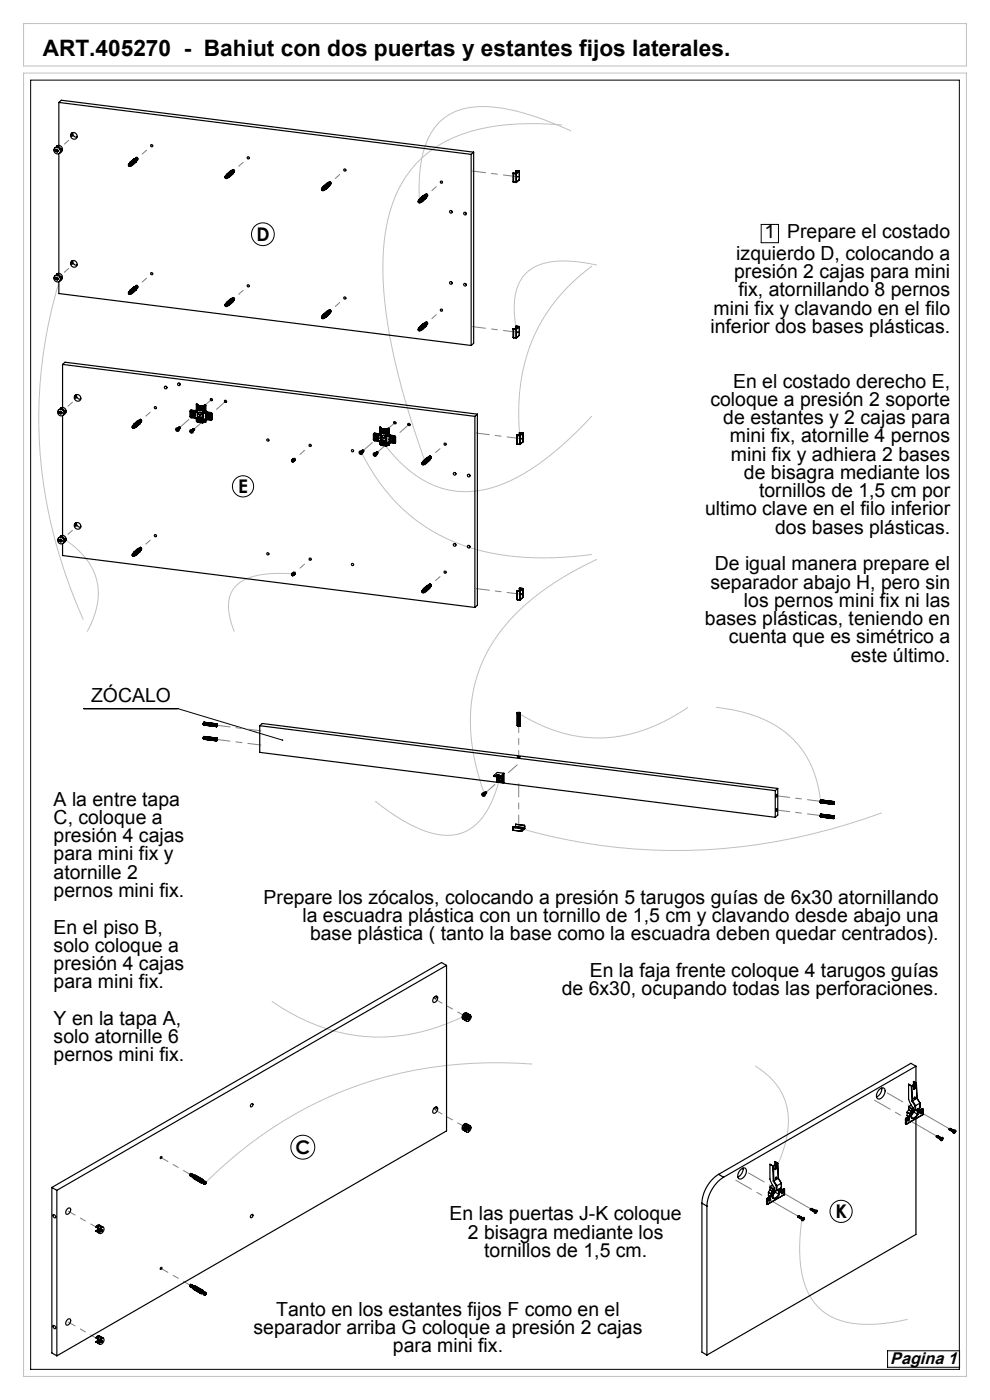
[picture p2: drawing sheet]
<svg xmlns="http://www.w3.org/2000/svg" width="210mm" height="297mm" viewBox="0 0 210 297" stroke-linecap="round" stroke-linejoin="round" font-family="sans-serif">
<defs><g id="words">
<text font-size="4.8" x="9.1" y="11.8">ART.405270 - Bahiut con dos puertas y estantes fijos laterales.</text>
<g font-size="4.1">
<text x="162.1" y="50.6">1</text>
<text x="167" y="50.6">Prepare el costado</text>
<text x="155.7" y="59">presión 2 cajas para mini</text>
<text x="156.2" y="55.1">izquierdo D, colocando a</text>
<text x="156.6" y="62.9">fix, atornillando 8 pernos</text>
<text x="150.7" y="70.6">inferior dos bases plásticas.</text>
<text x="151.4" y="66.7">mini fix y clavando en el filo</text>
<text x="155.5" y="82.2">En el costado derecho E,</text>
<text x="150.7" y="86.1">coloque a presión 2 soporte</text>
<text x="153.4" y="90">de estantes y 2 cajas para</text>
<text x="154.8" y="93.9">mini fix, atornille 4 pernos</text>
<text x="155" y="97.7">mini fix y adhiera 2 bases</text>
<text x="157.8" y="101.6">de bisagra mediante los</text>
<text x="161" y="105.5">tornillos de 1,5 cm por</text>
<text x="149.5" y="109.4">ultimo clave en el filo inferior</text>
<text x="164.4" y="113.2">dos bases plásticas.</text>
<text x="150.7" y="124.9">separador abajo H, pero sin</text>
<text x="151.6" y="121">De igual manera prepare el</text>
<text x="157.8" y="128.7">los pernos mini fix ni las</text>
<text x="149.5" y="132.6">bases plásticas, teniendo en</text>
<text x="154.6" y="136.5">cuenta que es simétrico a</text>
<text x="180.5" y="140.3">este último.</text>
<text x="19.3" y="148.9">ZÓCALO</text>
<text x="11.4" y="170.9">A la entre tapa</text>
<text x="11.4" y="174.8">C, coloque a</text>
<text x="11.4" y="178.7">presión 4 cajas</text>
<text x="11.4" y="182.5">para mini fix y</text>
<text x="11.4" y="186.4">atornille 2</text>
<text x="11.4" y="190.3">pernos mini fix.</text>
<text x="55.9" y="191.7">Prepare los zócalos, colocando a presión 5 tarugos guías de 6x30 atornillando</text>
<text x="64.2" y="195.6">la escuadra plástica con un tornillo de 1,5 cm y clavando desde abajo una</text>
<text x="11.4" y="198">En el piso B,</text>
<text x="11.4" y="201.9">solo coloque a</text>
<text x="65.8" y="199.5">base plástica ( tanto la base como la escuadra deben quedar centrados).</text>
<text x="11.4" y="205.8">presión 4 cajas</text>
<text x="11.4" y="209.7">para mini fix.</text>
<text x="125.1" y="207.2">En la faja frente coloque 4 tarugos guías</text>
<text x="119.1" y="211.1">de 6x30, ocupando todas las perforaciones.</text>
<text x="11.4" y="217.4">Y en la tapa A,</text>
<text x="11.4" y="221.3">solo atornille 6</text>
<text x="11.4" y="225.2">pernos mini fix.</text>
<text x="95.4" y="258.9">En las puertas J-K coloque</text>
<text x="99.3" y="262.8">2 bisagra mediante los</text>
<text x="102.7" y="266.7">tornillos de 1,5 cm.</text>
<text x="58.6" y="279.1">Tanto en los estantes fijos F como en el</text>
<text x="53.8" y="283">separador arriba G coloque a presión 2 cajas</text>
<text x="83.4" y="286.8">para mini fix.</text>
</g>
<g font-size="4">
<text x="54.4" y="51">D</text>
<text x="50.5" y="104.5">E</text>
<text x="62.7" y="244.8">C</text>
<text x="177.2" y="258.4">K</text>
</g>
<text font-size="3.6" x="188.8" y="289.3">Pagina 1</text>
</g></defs>
<g fill="none" stroke="#c0c0c0" stroke-width=".21">
<path d="M5 15.5h200v276.5h-200zM5 5h200v9h-200zM119.2 26.5a50.7 50.7 0 0 0-21.3 2 23.6 23.6 0 0 0-15.6 18 61.5 61.5 0 0 0 .4 24.7 168.4 168.4 0 0 0 7.6 27.2M121.1 27.8a50.6 50.6 0 0 0-17.6-5.2 12.5 12.5 0 0 0-11.4 4.6 20.3 20.3 0 0 0-3.2 11.8l.1 3.6M12.8 58.9a100.3 100.3 0 0 0 3.4 69.1l1.5 3.5M125.6 56.5a36.6 36.6 0 0 0-15.6 31.2l.2 4.8M126.6 56.2a23 23 0 0 0-12-.1 8 8 0 0 0-5.4 7.2 21.4 21.4 0 0 0 .3 6.6M76.6 95.8a37.9 37.9 0 0 0 29.5 21.9 67.3 67.3 0 0 0 19.5-.1M125.6 88.3a60.2 60.2 0 0 1-17.2 13.6 19.4 19.4 0 0 1-17.5 .6 27.3 27.3 0 0 1-9.3-8.1M13 114a15.3 15.3 0 0 1 7.7 10.1 15.5 15.5 0 0 1-2.2 9.9M126.6 118.7a55.5 55.5 0 0 0-19.9 14.6 31.7 31.7 0 0 0-6.3 26.3 52.4 52.4 0 0 0 2.4 8.9M61.9 121.7a19.4 19.4 0 0 0-10.6 1.6 6.1 6.1 0 0 0-2.7 6.6l.4 2 .7 2.1"/>
<path d="M146 150.1a32.3 32.3 0 0 1-23 6.2 33.1 33.1 0 0 1-12.9-5M151.9 150.1a26.8 26.8 0 0 1 16.5 6.8 21.4 21.4 0 0 1 5.7 13.1M106.1 164.7a20.5 20.5 0 0 1-5.1 10.2 9.5 9.5 0 0 1-9.3 1.9 33.6 33.6 0 0 1-12.1-6.8M187 172.5a121.6 121.6 0 0 1-76.4 3.3M57.7 212.4a38.5 38.5 0 0 0 29.6 7 44.9 44.9 0 0 0 11.2-3.9M112.9 225.7a87.2 87.2 0 0 0-50.4 10.7 91 91 0 0 0-19.1 14.6M160.2 226.1a13.4 13.4 0 0 1 6.7 15.3 29.7 29.7 0 0 1-2.8 7.5M170.1 258.8a28.5 28.5 0 0 0 1 14.8 12 12 0 0 0 11 7.3h4.2l3-.4 3.2-.6"/>
</g>
<g fill="none" stroke="#000" stroke-width=".21">
<path d="M6.5 17h197v273.5h-197zM161.5 47.6h3.6v3.9h-3.6zM17.8 150.3h19.9l22.2 6.7M188.3 286.6h15.2v3.5h-15.2z"/>
<circle cx="55.8" cy="49.7" r="2.42"/>
<circle cx="51.6" cy="103.2" r="2.25"/>
<circle cx="64.2" cy="243.4" r="2.54"/>
<circle cx="178.4" cy="257" r="2.35"/>
</g>
<path d="M109.6 37.5l-9.4-1.2M109.6 70.5l-9.4-1.2M110.4 93l-9.4-1.1M110.4 126l-9.4-1.1M46 153.9l9.4 1.1M46 156.9l9.4 1.2M110 175.7v-9.4M174.1 170l-9.4-1.2M174.1 173l-9.4-1.2" fill="none" stroke="#808080" stroke-width=".21" stroke-dasharray="15.2 1.3 1.3 1.3" stroke-dashoffset="12.4"/>
<g fill="none" stroke="#808080" stroke-width=".21" stroke-dasharray="15.2 1.3 1.3 1.3" stroke-dashoffset="15.1">
<path d="M12.6 31.5l3.1-2.7M29.1 33.7l3.1-2.8M49.5 36.2l3.2-2.7M70 38.8l3.1-2.7M15.7 56l-3.1 2.7M90.5 41.4l3.1-2.8M29.1 60.8l3.1-2.7M49.5 63.4l3.2-2.8M70 66l3.1-2.8M90.5 68.5l3.1-2.7M13.3 87.1l3.2-2.7M29.8 89.2l3.2-2.7"/>
<path d="M91.3 97l3.1-2.8M16.5 111.6l-3.2 2.7M29.8 116.4l3.2-2.8M91.3 124.1l3.1-2.7"/>
</g>
<path d="M65.8 94.5l-3.4 2.9M62.4 121.6l3.4-3" fill="none" stroke="#808080" stroke-width=".21" stroke-dasharray="15.2 1.3 1.3 1.3" stroke-dashoffset="14.9"/>
<path d="M41.2 91l6.6-5.8M44.8 84.8l-6.6 5.9M77.1 95.6l6.7-5.9M86.7 90.1l-6.6 5.8M103.1 168.1l6.6-5.9" fill="none" stroke="#808080" stroke-width=".21" stroke-dasharray="15.2 1.3 1.3 1.3" stroke-dashoffset="12.7"/>
<path d="M201.4 239.5l-13.2-7.7M169.3 258l-13.2-7.6M172 256.5l-13.2-7.7M198.7 241l-13.2-7.6" fill="none" stroke="#808080" stroke-width=".21" stroke-dasharray="15.2 1.3 1.3 1.3" stroke-dashoffset="7.6"/>
<path d="M92.3 212l6.2 3.5M92.3 235.5l6.2 3.5M40.4 249.2l-6.2-3.6M20.7 260.5l-6.2-3.6M40.4 272.7l-6.2-3.6M14.5 280.4l6.2 3.6" fill="none" stroke="#808080" stroke-width=".21" stroke-dasharray="15.2 1.3 1.3 1.3" stroke-dashoffset="13.6"/>
<path d="M110 160.6v-6.6" fill="none" stroke="#808080" stroke-width=".21" stroke-dasharray="15.2 1.3 1.3 1.3" stroke-dashoffset="13.8"/>
<path d="M59.8 156.9h.2l.1 .2-.2-.1 .2 .1h-.3z" fill="#000"/>
<g fill="none" stroke="#000" stroke-width=".25">
<path d="M11.5 31.9l.3-.2v.4zM11.9 32h.2M11.9 32h.1M12 31l.5-.1-.9 .5M12 31a.75 .75 0 0 1 1.1 .1 .75 .75 0 0 1-.1 1.1M12 31l.3 .1M12.1 31.9v-.2h.1l.2 .3M12.1 31.9l-.2-.1v.2M12.1 32v.2M12.1 32.2h.1M12.1 31.7v.2M12.1 32h.1"/>
<path d="M12.2 32h.2M12.2 32v.2M12.4 31.1l-.1 .1 .5 .5 .1-.1M12.4 31.1l.5 .5M12.4 31.1v.2M12.4 32h-.2M12.5 21.7l87.4 11.1M12.5 21.7l.5-.4 87.5 11M12.5 21.7v9.2M12.5 32.6v25.4M12.7 32.4l.2-.2v-.5l-.3 .8M12.7 31.6h.2"/>
<path d="M13.1 31.7h.1M13.2 31.7l-.3 .5M13.2 31.7l-.1-.1-.1 .5-.2 .3M15.4 28.1l-.1 .8a.37 .37 0 0 1-.2-.3 .37 .37 0 0 1 .2-.4M15.5 28.1a.8 .8 0 0 0 .8 1M27.3 35.1h.1M27.3 34.8a.3 .3 0 0 1 .4 0 .3 .3 0 0 1 0 .4M27.3 34.8h.1M27.3 34.8a.3 .3 0 0 0 0 .4 .3 .3 0 0 0 .4 0M27.4 34.7l-.1 .1M27.4 34.7h.1M27.4 35l.1-.1-.1 .3"/>
<path d="M27.4 35.1v.1M27.5 35l-.2 .1M27.5 35l-.1 .1M27.5 35.2h-.1M27.5 34.7a.28 .28 0 0 1 .5-.1 .28 .28 0 0 1-.1 .5M27.6 34.4l-.2 .3M27.6 35l-.3 .1M27.6 34.7l.2 .1v.4M27.6 34.7h-.2M27.6 34.7a.3 .3 0 0 1 .2 .2 .3 .3 0 0 1 0 .3M27.7 34.7h.2v.2M27.8 35.2h-.1"/>
<path d="M28.1 35l-.3 .1M28.4 33.9v-.1h.3l-.6 .6-.4-.1M28.4 33.9h.2M28.4 33.9l-.5 .4M28.6 33.6a.29 .29 0 0 1 .5 0 .29 .29 0 0 1-.1 .4M28.6 33.6a.41 .41 0 0 1 .3 .7l-.8 .7M28.6 33.6l-1 .8a.4 .4 0 0 1 .5 .1 .4 .4 0 0 1 0 .5M28.7 33.6a.29 .29 0 0 1 .4-.1 .29 .29 0 0 1 0 .5M28.7 33.7a.25 .25 0 0 1 .3 .1 .25 .25 0 0 1 0 .3M28.8 34.3h.1l-.1-.3-.6 .5v.4M28.8 34.3l-.5 .4M28.8 34v.3"/>
<path d="M29 33.5v-.1h-.2l-.1 .3M29.1 33.5l.1 .2M29.1 33.5h-.1M47.8 37.6l.1 .1M47.8 37.4a.3 .3 0 0 1 .4 0 .3 .3 0 0 1 0 .4M47.8 37.4h.1M47.8 37.4a.3 .3 0 0 0 0 .4 .3 .3 0 0 0 .4 0M47.9 37.6h-.1M47.9 37.3l-.1 .1M47.9 37.3a.3 .3 0 0 1 .4 .1 .3 .3 0 0 1 0 .4M47.9 37.3h.1M47.9 37.5v.3"/>
<path d="M47.9 37.5v.1M47.9 37.7v.1M47.9 37.6h.1M48 37.6h.1M48 37.5l-.1 .1M48 37.6l-.1 .1M48 37.7l-.1 .1M48 37.3a.28 .28 0 0 1 .5-.1 .28 .28 0 0 1-.2 .4M48 37a.4 .4 0 0 1 .6 .1 .4 .4 0 0 1 0 .5M48 37l-.1 .3M48.1 37.3h.3v.2M48.3 37.8h-.1"/>
<path d="M48.4 37.5h-.1M48.6 37.6l-.3 .1M48.7 37.1l.6-.5v.3l-.6 .6zM48.9 36.5v-.2l.3 .1-.6 .5h-.4M48.9 36.5h.2M48.9 36.5l-.5 .4M49.1 36.2a.29 .29 0 0 1 .4 0 .29 .29 0 0 1 0 .4M49.1 36.2a.41 .41 0 0 1 .3 .7l-.8 .7M49.1 36.2l-1.1 .8M49.2 36.2a.29 .29 0 0 1 .4-.1 .29 .29 0 0 1 0 .4M49.2 36.9l-.4 .4M49.2 36.9h.1"/>
<path d="M49.3 36.6l-.1 .3M49.3 36.2l-.1 .1M49.3 36.2l.2 .2v.3M49.3 36.2v.1M49.5 36.1v-.1h-.2l-.1 .2M49.5 36l.2 .3M49.5 36v.1M68.3 40a.3 .3 0 0 1 .4 0 .3 .3 0 0 1 0 .4M68.3 40a.3 .3 0 0 0 0 .4 .3 .3 0 0 0 .4 0M68.3 39.9v.1M68.4 39.9h-.1M68.5 39.8a.28 .28 0 0 1 .5 0 .28 .28 0 0 1-.2 .4"/>
<path d="M68.5 39.6a.4 .4 0 0 1 .6 .1 .4 .4 0 0 1 0 .5M68.5 39.6l-.1 .3M68.5 39.8l.3 .2-.1 .3M68.5 39.8l-.1 .1M68.6 39.8a.3 .3 0 0 1 .2 .2 .3 .3 0 0 1-.1 .3M68.6 39.8l-.2 .1M68.6 39.9l.3-.1-.1 .3M68.7 39.5l.6-.6 .4 .1-.6 .5zM69.3 38.9v.1M69.3 39l.3 .1M69.3 39l-.4 .4M69.6 38.8a.29 .29 0 0 1 .4 0 .29 .29 0 0 1 0 .4"/>
<path d="M69.6 38.8a.41 .41 0 0 1 .3 .7l-.8 .7M69.6 38.8l-1.1 .8M69.6 38.8a.29 .29 0 0 1 .5-.1 .29 .29 0 0 1 0 .4M69.7 39.5l.1-.1v-.3l-.6 .6v.4M69.7 39.5l-.4 .4M69.7 39.2v.3M69.7 38.9a.24 .24 0 0 1 .3 .1 .24 .24 0 0 1 0 .3M70 38.5l-.3 .4M70 38.5v.1M70 38.6l.2 .3M99.9 32.8v40.5M100.5 32.3v40.5l-.6 .5"/>
<path d="M100.5 32.3l-.6 .5M108.8 36.8h.1M108.8 38.6h.1M108.8 36.8v1.8M108.9 36.7l-.1 .1M108.9 36.7l.1 .1M108.9 38.6l.6 .1M108.9 36.8v1.8M108.9 36.8l.6 .1M109 36.8h-.1M109 36.8h.5M109.4 36.3v.4"/>
<path d="M109.4 36.2v.1M109.4 36.2l.4 .1-.5 .5-.4-.1M109.5 38.7h.1M109.5 36.9v1.8M109.5 36.8v.1M109.5 36.9h.1M109.6 36.2h-.2M109.6 36.2l.5 .1M109.6 36.2h.1M109.8 37.4v.2zM110.1 36.3h.1M110.1 36.3l-.6 .5"/>
<path d="M110.2 38.1h.1M110.2 38.1l-.7 .6M110.2 36.3l-.7 .6M110.1 38.1h.1M110.2 36.3h.1M110.2 36.3v1.8M11.5 59l.3-.1v.3zM11.9 59.1l.2 .1M11.9 59.1h.2M11.9 59.1h.1M12 58.2l.5-.1-.9 .4M12 58.2a.75 .75 0 0 1 1.1 .1 .75 .75 0 0 1-.1 1"/>
<path d="M12 58.2h.3M12.1 59v-.2h.1l.2 .4M12.1 59.2v.1M12.1 59h-.2v.1M12.1 58.8v.2M12.1 59.1v.2M12.1 59.1v.1M12.2 59.2v.2l-.1-.1M12.2 59.2h.2M12.4 58.3l-.1 .1 .5 .5 .1-.1M12.4 58.3l.5 .5M12.4 58.3v.1"/>
<path d="M12.4 59.2h-.2M12.5 59.8v2.5l87.4 11M12.7 59.6l.2-.3v-.4l-.3 .8M12.7 58.7l.2 .1M13.1 58.8l.1 .1M13.2 58.9l-.3 .5M13.2 58.9l-.1-.2-.1 .6-.2 .2M15.4 55.3l-.1 .7a.37 .37 0 0 1-.2-.3 .37 .37 0 0 1 .2-.3M15.5 55.3a.8 .8 0 0 0 .8 1M68.3 40.2h.1M68.4 40.2h-.1M68.4 40.2v.2"/>
<path d="M68.4 40.2h.1M68.5 40.2h.1M68.5 40.1l-.1 .1M68.5 40.1l-.1 .3M68.5 40.2h-.1M68.5 40.3l-.1 .1M68.7 40.3v.1M69.1 40.2l-.3 .1M88.8 42.8h.1M88.8 42.5a.3 .3 0 0 1 .4 .1 .3 .3 0 0 1 0 .4M88.8 42.5h.1M88.8 42.5a.3 .3 0 0 0 0 .4 .3 .3 0 0 0 .4 .1"/>
<path d="M88.8 42.7v.1M88.9 42.8h-.1M88.9 42.8l.1-.2-.1 .4M88.9 42.8v.2M88.9 42.8h.1M89 42.8h.1M89 42.7l-.1 .1M89 42.8h-.1M89 42.9l-.1 .1M89 42.4a.28 .28 0 0 1 .4-.1 .28 .28 0 0 1-.1 .5M89 42.2l-.1 .2M89 42.4l.3 .2-.1 .3"/>
<path d="M89 42.4l-.2 .1M89 42.4a.3 .3 0 0 1 .3 .2 .3 .3 0 0 1-.1 .3M89.1 42.4h.2v.3M89.2 42.9v.1M89.5 42.8l-.2 .1M89.8 41.6l.1-.1 .3 .1-.6 .5h-.4M89.8 41.6h.3M89.8 41.6l-.4 .4M90.1 41.4a.29 .29 0 0 1 .4 0 .29 .29 0 0 1 0 .4M90.1 41.4a.41 .41 0 0 1 .3 .7l-.9 .7M90.1 41.4l-1.1 .8a.4 .4 0 0 1 .5 .1 .4 .4 0 0 1 0 .5M90.2 41.3a.29 .29 0 0 1 .4 0 .29 .29 0 0 1 0 .4"/>
<path d="M90.2 42h.1v-.3l-.6 .6v.3M90.2 42l-.5 .5M90.2 41.8v.2M90.2 41.4h.1M90.5 41.1l-.3 .3a.26 .26 0 0 1 .3 .1 .26 .26 0 0 1 0 .3M90.5 41.1v.1M90.5 41.2l.2 .2M95.7 44.7l.2 .2M95.7 59.8l.2 .2M98.7 45.1l.2 .2M13.3 77.3l87.4 11M13.3 77.3v9.1"/>
<path d="M13.3 77.3l.5-.5 87.5 11.1M27.3 62.2h.1M27.3 61.9a.3 .3 0 0 1 .4 .1 .3 .3 0 0 1 0 .4M27.3 61.9v.1M27.3 61.9a.3 .3 0 0 0 0 .5 .3 .3 0 0 0 .4 0M27.4 62.2h-.1M27.4 61.9l-.1 .1M27.4 61.9h.1M27.4 62.2v.2M27.5 62.1l-.1 .3M27.5 62.2h-.1M27.5 62.3l-.1 .1"/>
<path d="M27.5 61.8a.28 .28 0 0 1 .5 0 .28 .28 0 0 1-.1 .4M27.6 61.6l-.2 .2M27.6 62.2h-.3M27.6 61.8a.31 .31 0 0 1 .2 .3 .31 .31 0 0 1-.1 .3M27.6 61.8l-.2 .1M27.6 61.8a.3 .3 0 0 1 .2 .2 .3 .3 0 0 1 0 .3M27.7 61.8h.2v.3M27.7 61.5l.6-.6 .4 .1-.6 .5zM28.1 62.2l-.3 .1M28.3 60.9l.1 .1M28.4 61h.2M28.4 61l-.5 .4"/>
<path d="M28.6 60.8a.29 .29 0 0 1 .5 0 .29 .29 0 0 1-.1 .4M28.6 60.8a.41 .41 0 0 1 .3 .7l-.8 .7M28.6 60.8l-1 .8a.4 .4 0 0 1 .5 .1 .4 .4 0 0 1 0 .5M28.8 61.5l.1-.1-.1-.3-.6 .6v.3M28.8 61.5l-.5 .4M28.8 61.2v.3M29 60.6v-.1l-.2 .1-.1 .2M29.1 60.6l.1 .2M29.1 60.6h-.1M29.1 61.1a.27 .27 0 0 0 0-.4 .27 .27 0 0 0-.4 .1 .25 .25 0 0 1 .3 .1 .25 .25 0 0 1 0 .3M47.8 64.8h.1M47.8 64.5a.3 .3 0 0 1 .4 .1 .3 .3 0 0 1 0 .4"/>
<path d="M47.8 64.5h.1M47.8 64.5a.3 .3 0 0 0 0 .4 .3 .3 0 0 0 .4 .1M47.9 64.7l-.1 .1M47.9 64.5h-.1M47.9 64.5a.3 .3 0 0 1 .4 0 .3 .3 0 0 1 0 .4M47.9 64.5h.1M47.9 64.7l.1-.1-.1 .3M47.9 64.8v.1M47.9 64.7l.1 .1M48 64.8h.1M48 64.7h-.1M48 64.8h-.1"/>
<path d="M48 64.9h-.1M48 64.4a.28 .28 0 0 1 .5-.1 .28 .28 0 0 1-.2 .5M48 64.2a.4 .4 0 0 1 .6 0 .4 .4 0 0 1 0 .6M48 64.2l-.1 .2M48.1 64.4h.3v.2M48.3 64.9l-.1 .1M48.4 64.6l-.1 .1M48.6 64.8l-.3 .1M48.9 63.6v-.1l.3 .1-.6 .5-.4-.1M48.9 63.6h.2M48.9 63.6l-.5 .4M49.1 63.4a.29 .29 0 0 1 .4-.1 .29 .29 0 0 1 0 .5"/>
<path d="M49.1 63.4a.41 .41 0 0 1 .3 .7l-.8 .7M49.1 63.4l-1.1 .8M49.2 63.3a.29 .29 0 0 1 .4 0 .29 .29 0 0 1 0 .4M49.2 64h.2l-.1-.3-.6 .5v.4M49.2 64l-.4 .5M49.3 63.8l-.1 .2M49.3 63.4h-.1M49.3 63.3l.2 .2v.3M49.3 63.3v.1M49.5 63.2v-.1l-.2 .1-.1 .2M49.5 63.2l.2 .2M49.5 63.2h.1"/>
<path d="M68.3 67.4h.1M68.3 67.1a.3 .3 0 0 1 .4 .1 .3 .3 0 0 1 0 .4M68.3 67.1a.3 .3 0 0 0 0 .4 .3 .3 0 0 0 .4 .1M68.3 67.3v.1M68.3 67v.1M68.4 67h-.1M68.4 67.3l-.1 .1M68.4 67.4v.1M68.4 67.3h.1M68.5 67.3h-.1M68.5 67.3h.1M68.5 67.2l-.1 .1"/>
<path d="M68.5 67.2l-.1 .3M68.5 67.3l-.1 .1M68.5 67.5h-.1M68.5 67a.28 .28 0 0 1 .5-.1 .28 .28 0 0 1-.2 .5M68.5 66.8a.4 .4 0 0 1 .6 0 .4 .4 0 0 1 0 .6M68.5 66.8l-.1 .2M68.5 67l.3 .2-.1 .3M68.5 67h-.1M68.6 67a.3 .3 0 0 1 .2 .2 .3 .3 0 0 1-.1 .3M68.6 67h-.2M68.6 67h.3l-.1 .2M68.7 67.5v.1"/>
<path d="M69.1 67.4h-.3M69.3 66.2l.1-.1h.3l-.6 .6-.4-.1M69.3 66.2h.3M69.3 66.2l-.4 .4M69.6 66a.29 .29 0 0 1 .4-.1 .29 .29 0 0 1 0 .5M69.6 66a.41 .41 0 0 1 .3 .6l-.8 .8M69.6 66l-1.1 .8M69.6 66a.29 .29 0 0 1 .5-.2 .29 .29 0 0 1 0 .5M69.7 66.6h.1v-.3l-.6 .5v.4M69.7 66.6l-.4 .4M69.7 66.4v.2M69.7 66a.24 .24 0 0 1 .3 .1 .24 .24 0 0 1 0 .3"/>
<path d="M70 65.7l-.3 .3M70 65.7v.1M70 65.8l.2 .2M88.8 70h.1M88.8 69.7a.3 .3 0 0 1 .4 0 .3 .3 0 0 1 0 .4M88.8 69.7h.1M88.8 69.7a.3 .3 0 0 0 0 .4 .3 .3 0 0 0 .4 0M88.8 69.9v.1M88.8 69.6v.1M88.8 69.6h.1M88.9 70v.1M89 69.8l-.1 .3"/>
<path d="M89 69.9l-.1 .1M89 70l-.1 .1M89 69.6a.28 .28 0 0 1 .4-.1 .28 .28 0 0 1-.1 .5M89 69.3l.8-.7a.4 .4 0 0 1 .6 .1 .4 .4 0 0 1 0 .5l-.9 .7a.4 .4 0 0 0 0-.5 .4 .4 0 0 0-.5-.1zM89 69.3l-.1 .3M89 69.9l-.2 .1M89 69.6a.31 .31 0 0 1 .3 .2 .31 .31 0 0 1-.1 .3M89 69.6h-.2M89 69.6a.3 .3 0 0 1 .3 .2 .3 .3 0 0 1-.1 .3M89.1 69.6h.2v.2M89.2 69.2l.6-.5h.4l-.6 .6zM89.5 69.9l-.2 .1"/>
<path d="M89.7 69.4l.6-.5v.4l-.6 .5zM89.8 68.7v.1M89.8 68.8h.3M89.8 68.8l-.4 .4M90.1 68.5a.29 .29 0 0 1 .4 0 .29 .29 0 0 1 0 .4M90.2 69.2l-.5 .4M90.2 69.2l.1 .1M90.2 68.9v.3M90.2 68.5v.1a.27 .27 0 0 1 .4-.2 .27 .27 0 0 1 0 .5M90.5 68.3l-.3 .3a.26 .26 0 0 1 .3 .1 .26 .26 0 0 1 0 .3M90.5 68.3v.1M90.5 68.4l.2 .2"/>
<path d="M98.7 60.1l.2 .2M108.8 69.8h.1M108.8 71.6h.1M108.8 69.8v1.8M108.8 71.6l.2 .1M108.9 69.7l-.1 .1M108.9 69.7l.1 .1M108.9 71.6l.1 .1M108.9 69.8l.6 .1M108.9 71.6l.6 .1M108.9 69.8v1.8M109 71.7h.5"/>
<path d="M109 69.8h-.1M109 69.8h.5M109.4 69.3v.4M109.4 69.2v.1M109.4 69.2l.4 .1-.5 .5-.4-.1M109.5 71.7h.1M109.5 69.9v1.8M109.5 69.8v.1M109.5 69.9h.1M109.6 69.2h-.2M109.6 69.2l.5 .1M109.6 69.2h.1"/>
<path d="M109.8 70.4v.2zM110.1 69.3h.1M110.1 69.3l-.6 .5M110.2 71.1h.1M110.2 71.1l-.7 .6M110.2 69.3l-.7 .6M110.2 69.3h.1M110.2 69.3v1.8M12.3 87.4l.2-.1v.3zM12.7 87.6h.1M12.7 87.5l.2 .1M12.7 87.5v.1"/>
<path d="M12.8 86.6l.5-.1-.9 .5M12.8 86.6a.75 .75 0 0 1 1 .1 .75 .75 0 0 1 0 1.1M12.8 86.6l.3 .1M12.8 87.4v-.1h.2l.2 .3M12.8 87.6v.2M12.8 87.4h-.1v.2M12.9 87.3l-.1 .1M12.9 87.6l-.1 .2M12.9 87.6h-.1M13 87.6v.2h-.2M13 87.6h.2M13.2 86.7l-.2 .1 .6 .5 .1-.1"/>
<path d="M13.2 86.7l.5 .5M13.2 86.7v.1M13.2 87.6h-.2M13.3 88.2v25.4M13.5 88l.2-.3v-.4l-.3 .8M13.5 87.2h.2M13.9 87.3h.1M14 87.3l-.3 .5M14 87.3l-.1-.2-.1 .6-.2 .3M16.2 83.7l-.1 .8a.37 .37 0 0 1-.2-.4 .37 .37 0 0 1 .2-.3M16.3 83.7a.8 .8 0 0 0 .8 1M28.1 90.6l.1 .1"/>
<path d="M28.1 90.4a.3 .3 0 0 1 .4 0 .3 .3 0 0 1 0 .4M28.1 90.4h.1M28.1 90.4a.3 .3 0 0 0 0 .4 .3 .3 0 0 0 .4 0M28.2 90.6h-.1M28.2 90.3l-.1 .1M28.2 90.3h.1M28.2 90.7v.1M28.3 90.5l-.1 .3M28.3 90.6l-.1 .1M28.3 90.7l-.1 .1M28.3 90.2a.28 .28 0 0 1 .5 0 .28 .28 0 0 1-.2 .4M28.4 90.6h-.3"/>
<path d="M28.4 90.3a.31 .31 0 0 1 .2 .2 .31 .31 0 0 1-.1 .3M28.4 90.3h-.2M28.4 90.2a.3 .3 0 0 1 .2 .2 .3 .3 0 0 1 0 .4M28.4 90.2l-.2 .1M28.4 90.3h.3l-.1 .2M28.9 90.6l-.3 .1M29 90.1l.6-.5v.3l-.6 .6zM29.2 89.4v-.1l.3 .1-.6 .5h-.4M29.2 89.4l.2 .1M29.2 89.4l-.5 .5M29.4 89.2a.29 .29 0 0 1 .4 0 .29 .29 0 0 1 0 .4M29.4 89.2l-.2 .1-1 1"/>
<path d="M29.4 89.2a.41 .41 0 0 1 .3 .7l-.8 .7a.4 .4 0 0 0 0-.5 .4 .4 0 0 0-.6-.1M29.5 89.2a.29 .29 0 0 1 .4-.1 .29 .29 0 0 1 0 .4M29.5 89.9l-.4 .4M29.5 89.9h.1M29.6 89.6l-.1 .3M29.6 89.2l-.1 .1M29.8 89l-.3 .2a.26 .26 0 0 1 .3 .2 .26 .26 0 0 1 0 .3M29.8 89h.1M29.8 89l.2 .3M35.2 82l.2 .2M37.4 91.1v.1M37.6 91.1l-.2 .1"/>
<path d="M37.6 91.1l.1-.2 .2 .3h-.2M37.6 91.1v.3M37.6 91.1h.1M37.6 91.1v.1M37.6 91.3v.1M37.7 91.2l-.1 .2M37.7 91.2h.1M37.7 90.8a.19 .19 0 0 1 .3 0 .19 .19 0 0 1 0 .3M37.8 90.8l.1 .1 .1 .2M37.8 90.8a.19 .19 0 0 1 .3-.1 .19 .19 0 0 1 0 .3M37.9 90.6a.19 .19 0 0 1 .3 .1 .19 .19 0 0 1-.1 .2M38 90.6a.19 .19 0 0 1 .2 0 .19 .19 0 0 1 0 .3"/>
<path d="M38 81.3l.2 .2M40.4 91.5l.2 .1M40.4 88.3v.1M40.4 87.3h.1M40.4 87.3v1M40.4 88.3h.1M40.4 88.4l.2 .1M40.4 87.4l.1 .1M40.4 87.4v1M40.5 87.3l-.1 .1M40.5 87.3v.2M40.5 87.3h.1"/>
<path d="M40.5 87.3l.8 .1M40.5 88.4h-.1M40.5 88.4l.9 .2M40.5 87.5l.8 .1M40.5 88.4l.8 .1M40.5 87.5v.9M40.5 88.4h.1M40.6 87.2l-.2 .1M40.6 87l-.3 .2v1.3l1.2 .3 .1 .5 .2 .1M40.6 87.2l-.1 .1M40.6 87l.8 .1M40.6 87.2l.8 .1"/>
<path d="M40.6 91.5h-.2M40.6 91.5l.1-.2 .2 .3h-.2M40.6 91.6v.1M40.6 87l-.2 .1M40.6 87h.1M40.6 91.3v.2M40.6 91.5v.2M40.6 91.5v.1M40.7 91.6l-.1 .1M40.7 91.2a.19 .19 0 0 1 .3-.1 .19 .19 0 0 1 0 .3M40.7 91.2h.2l.1 .3M40.7 87.8v.2l.2 .2"/>
<path d="M40.8 87.8h-.1M40.8 91.1a.19 .19 0 0 1 .3 0 .19 .19 0 0 1 0 .3M40.8 87.7l.2 .4M40.9 91.6h-.2M40.9 91a.19 .19 0 0 1 .3 0 .19 .19 0 0 1-.1 .3M40.9 87.7a.33 .33 0 0 0-.4 .3 .33 .33 0 0 0 .4 .3M40.9 87.7h.1M40.9 88.3h.3M40.9 87.7h.3M40.9 87.7l-.2 .1M40.9 87.7l.3 .1M40.9 88.2v.1"/>
<path d="M40.9 88.2h.3M41 91a.19 .19 0 0 1 .2 0 .19 .19 0 0 1 0 .3M41 88.1l-.1 .1M41 88.1h.3M41.2 87.7a.33 .33 0 0 1 .3 .3 .33 .33 0 0 1-.3 .3M41.2 87.7v.1M41.2 87.8l.2 .1v.3M41.2 88.2v.1M41.3 88.5a.71 .71 0 0 1 .6 .7l-.2-.4zM41.3 87.4v.2M41.3 88.1l-.1 .1M41.3 87.4h.1"/>
<path d="M41.4 87.3l-.1 .1M41.4 88.2h-.2M41.4 88.2h.1M41.4 87.1h.1M41.4 88.1h-.1M41.6 87.1h-.2M41.6 85.8v1.1l-.2 .2M41.6 85.8h.2M41.7 87.3l-.4 .1M41.7 85.7l.1 .1M41.7 85.7l-.1 .1M41.7 85.7h.1"/>
<path d="M41.8 85.8l.1 .2M41.8 86.9l-.1 .3-.3 .1M41.8 89.1l.1 .4M41.8 85.8v1.2M41.8 89.4h.1M41.8 86.9h.1M41.8 87l-.1 .3M41.8 87h.1a.53 .53 0 0 1-.6 .6M41.8 85.8h.1M41.9 85.9h.1M41.9 85.9v3.7M41.9 89.5h.1"/>
<path d="M41.9 86h.1M41.9 85.8v.1M41.9 86v3.6M41.9 86h.2M41.9 89.6l1 .1M41.9 88.5l.1 .1M41.9 88.5l1 .1M41.9 86h.3M42 89.4l.8 .2M42 88.6l.7 .1M42 89.4l.7 .1M42 88.6v.8"/>
<path d="M42 85.9l-.1 .1M42 86h.1M42 85.9v.1M42.1 86h.1M42.1 86v1M42.1 87l.6 .1M42.1 86.1h.1M42.1 86v.1M42.1 86.1l.1 .9M42.2 87h-.1M42.2 87h.3M42.2 86v.8"/>
<path d="M42.2 86l-.1 .1M42.2 86.1h.1M42.2 86.8l.3 .1M42.2 86.8h.1M42.2 88.9a.2 .2 0 0 0 0 .2 .2 .2 0 0 0 .3 .1M42.2 88.9h.1M42.3 88.9v.2l.2 .1v-.3h-.3M42.5 86.1v.8h-.2l-.1-.1M42.5 86.1h.1M42.5 87l.2 .1M42.6 86.1h-.1M42.7 86.1l-.2 .1v.8"/>
<path d="M42.7 86.1v1M42.7 87.1h.1M42.7 86.1h.1M42.7 89.5l.1 .1M42.7 88.7v.8M42.7 86.1h.2M42.8 88.6l-.1 .1M42.9 88.6l-.1 1M42.9 88.6h-.1M42.9 86.1v3.6M42.9 86.1h-.3M43 86.1h-.1"/>
<path d="M43 89.7h-.1M43 86.1v3.6M43.1 86.1h-.1M43.1 86.1v3.5M43.1 89.6l-.1 .1M43.1 86v.1M43.1 89.6h.1M43.1 86l.1 .1M43.1 86v3.6M43.1 86l-.2 .1M43.1 86h.1M43.2 87.2a.71 .71 0 0 0 .6 .7"/>
<path d="M43.2 86.1v1.1M43.2 89.4v.2M43.3 86h-.1M43.3 86l-.1 .1M43.3 87.2h-.1M43.3 87.2l.2 .4 .3 .2M43.3 89.3l-.1 .1M43.3 89.6h-.1M43.3 87.1l.2 .4 .4 .2M43.3 89.3h.1M43.3 86h.1M43.3 86v1.2"/>
<path d="M43.3 89.3v.3M43.3 87.1v.1M43.4 89l-.1 .3M43.5 89h-.1M43.5 86h-.2M43.5 87.1l.1 .3 .3 .2M43.5 87.1h-.2M43.5 89.3h-.2M43.5 89.6h-.2M43.5 86h.1M43.5 89.6h.1M43.5 86v1.1"/>
<path d="M43.5 89.3v.3M43.5 89l-.2 .3M43.6 86h.1M43.6 87.1l.3 .4M43.6 86v1.1M43.6 89.3v.3M43.6 87.1l.3 .3M43.6 87.1h.1M43.6 89.3h.1M43.7 89.1l-.1 .2M43.7 88.1v.3l.2 .2M43.7 88.1h.1"/>
<path d="M43.8 88.8a.53 .53 0 0 0-.6 .6M43.8 88.8v.1M43.8 87.9l.7 .1M43.8 88.8l.7 .1M43.8 88.9l-.4 .1M43.8 88.9l.9 .1M43.8 88.1l.2 .4M43.8 87.8v.1M43.8 87.8l.8 .1M43.9 87.7l.7 .1M43.9 87.7l-.1 .1M43.9 88a.33 .33 0 0 0-.4 .4 .33 .33 0 0 0 .4 .3"/>
<path d="M43.9 88v.1M43.9 88.7h.3M43.9 88l.3 .1M43.9 88.9l-.3 .1-.1 .3M43.9 87.6v.1M43.9 87.5l.8 .1M43.9 87.6l.8 .1M43.9 88.1h-.2M43.9 88.1h.3M43.9 88.6v.1M43.9 88.6h.3M43.9 87.4v.1"/>
<path d="M43.9 87.4l.8 .1M44 88.5l-.1 .1M44 88.5h.3M44.2 88.1a.33 .33 0 0 1 .3 .3 .33 .33 0 0 1-.3 .3M44.2 88.1h.1M44.2 88.1l.2 .3-.2 .2M44.2 88.6v.1M44.3 88.5l-.1 .1M44.4 88.5h-.1M44.5 88.9l.1 .1M44.5 88.9h.2M44.5 88v.9"/>
<path d="M44.6 87.9l-.1 .1M44.6 87.9h.1M44.6 87.8l.1 .1M44.6 87.8v.1M44.7 87.9l-.2 .1M44.7 88.9l-.1 .1M44.7 87.9v1M44.7 89h.1M44.7 87.6l.3 .3M44.7 87.7l.1 .2M44.7 87.7l-.1 .1M44.7 88.9h.1"/>
<path d="M44.7 87.9h.1M44.7 84.6a.26 .26 0 0 0 0 .3 .26 .26 0 0 0 .3 0M44.7 87.5l.3 .3M44.7 87.5v.1M44.8 88.9l-.1 .1M44.8 87.9h-.1M44.8 88.9h-.1M44.8 87.9v1M45 88.9l-.3 .3-.9-.1-.2 .2M45 87.9v1M45 88.9l-.1 .2M45 87.8v.1"/>
<path d="M45 88.9h.1M45 87.8v1.1M47.7 84.9a.26 .26 0 0 0 0 .3 .26 .26 0 0 0 .3 .1M61.9 97.6l.2-.2a.25 .25 0 0 1 .3 .1 .25 .25 0 0 1 0 .3l-.2 .2M61.9 97.5a.28 .28 0 0 1 .5 0 .28 .28 0 0 1-.1 .4M62 97.4a.3 .3 0 0 1 .5 0 .3 .3 0 0 1-.1 .5M62.2 97.3a.25 .25 0 0 1 .4 0 .25 .25 0 0 1-.1 .4M76.3 96v.1M76.5 96v-.2l.3 .2-.2 .1M76.5 96l-.2 .1M76.5 96v.3M76.5 95.8v.2"/>
<path d="M76.6 96.1l-.1 .2M76.6 96.1h.1M76.6 95.7a.19 .19 0 0 1 .3 0 .19 .19 0 0 1 0 .3v-.2l-.2-.1M76.7 95.7a.19 .19 0 0 1 .3-.1 .19 .19 0 0 1 0 .3M76.8 95.5a.19 .19 0 0 1 .3 .1 .19 .19 0 0 1-.1 .2M76.9 95.5a.19 .19 0 0 1 .2 0 .19 .19 0 0 1 0 .3M79.3 96.4l.2 .1M79.3 96.3v.1M79.3 96.4h.2M79.3 96.4h.1M79.3 93.2l.1 .1M79.3 92.2h.1"/>
<path d="M79.3 92.2l.1 1.1M79.3 93.2h.1M79.4 93.3v.1M79.4 92.2v.2M79.4 92.2h.1M79.4 93.4l.9 .1M79.4 92.2l.8 .1M79.4 93.4h.1M79.4 93.3h.1M79.4 93.3l.8 .1M79.4 92.4l.8 .1M79.4 92.4v.9"/>
<path d="M79.5 93.4h.1M79.5 92.1l-.2 .1M79.5 91.9l-.3 .2v1.3l1.2 .3 .2 .5 .1 .1M79.5 92.1l-.1 .1M79.5 91.9l.8 .1M79.5 92.1l.8 .1M79.5 96.4h-.2M79.5 96.4v-.2l.3 .2-.2 .1M79.5 96.5v.1M79.5 91.9l-.2 .1M79.5 91.9h.1M79.5 96.2v.2"/>
<path d="M79.5 96.4v.2M79.5 96.4v.1M79.6 96.5l-.1 .1M79.6 96.1a.19 .19 0 0 1 .3 0 .19 .19 0 0 1 0 .2M79.6 96.4l.2 .1M79.6 96.4v.1M79.7 96.1h.2v.3M79.7 92.7l-.1 .2 .2 .2M79.7 92.7h.1M79.7 96a.19 .19 0 0 1 .3 0 .19 .19 0 0 1 0 .3M79.7 92.6l.2 .4M79.8 95.9a.19 .19 0 0 1 .3 0 .19 .19 0 0 1-.1 .3"/>
<path d="M79.8 92.6a.33 .33 0 0 0-.3 .3 .33 .33 0 0 0 .3 .3M79.8 92.6h.1M79.8 92.6h.3M79.8 93.2l.3 .1M79.8 92.6l-.1 .1M79.8 92.6l.3 .1M79.8 93.1v.1M79.8 93.1h.3M79.9 95.9a.19 .19 0 0 1 .2 0 .19 .19 0 0 1 0 .3M79.9 93l-.1 .1M79.9 93h.3M80.1 92.6a.33 .33 0 0 1 .3 .3 .33 .33 0 0 1-.3 .4"/>
<path d="M80.1 92.6v.1M80.1 92.7l.2 .1v.3M80.1 93.1v.2M80.2 93.4a.71 .71 0 0 1 .6 .7l-.2-.4zM80.2 92.3v.2M80.2 93l-.1 .1M80.2 92.3h.1M80.3 92.2l-.1 .1M80.3 93.1h-.2M80.3 93.1h.1M80.3 92h.1M80.3 93h-.1"/>
<path d="M80.5 92h-.2M80.6 90.7v1.1l-.3 .2M80.6 90.7h.1M80.6 92.2l-.4 .1M80.6 90.6l.1 .1M80.6 90.6v.1M80.6 90.6h.1M80.7 90.7h.1M80.7 91.8l-.1 .3-.3 .1M80.7 94l.1 .4M80.7 90.7v1.2M80.7 91.8h.1"/>
<path d="M80.7 91.9l-.1 .3M80.7 91.9h.1a.53 .53 0 0 1-.6 .6M80.8 90.7v.1M80.8 90.8h.1M80.8 90.8v3.7M80.8 94.4h.1M80.8 90.9v3.6M80.8 90.9h.2M80.8 94.5l1 .1M80.8 93.4l.1 .1M80.8 93.4l1 .1M80.8 90.8v.1"/>
<path d="M80.8 90.9h.3M80.8 93.4h.1M80.9 94.3l.9 .1M80.9 93.5v.8M80.9 93.5l.7 .1M80.9 94.3l.7 .1M80.9 90.9h.1M80.9 90.8l-.1 .1M80.9 90.8v.1M81 90.9h.1M81 90.9v1l.7 .1M81 91l.1 .9"/>
<path d="M81 91h.1M81 90.9v.1M81.1 91h.1M81.1 91v.9M81.1 91.9h.3M81.1 90.9v.8M81.1 90.9v.1M81.1 91.7l.3 .1M81.2 93.8h.1M81.2 93.8v.2h.2M81.4 91v.8h-.1l-.2-.1M81.4 91h.1"/>
<path d="M81.4 91.9l.2 .1M81.4 91.1v.8M81.5 91h-.1M81.6 91l-.2 .1M81.6 91v1M81.6 92h.1M81.6 91h.1M81.6 94.4l.2 .1M81.6 93.6v.8M81.7 91h-.1M81.7 91h.1M81.7 91v1"/>
<path d="M81.8 93.5l-.2 .1M81.8 93.5v1M81.8 93.5h.1M81.8 94.4v.1M81.8 91v3.6M81.9 91h-.1M81.9 94.6h-.1M81.9 91v3.6M82 91h-.1M82 91v3.5M82 94.5l-.1 .1M82 91h.1"/>
<path d="M82 94.5h.1M82.1 90.9l-.6 .1M82.1 90.9h.1M82.1 92.1a.71 .71 0 0 0 .6 .7M82.1 91v1.1M82.1 94.3v.2M82.2 90.9l-.1 .1M82.2 92.1h-.1M82.2 92.1l.2 .4 .3 .2M82.2 94.2l-.1 .1M82.2 94.5h-.1M82.2 90.9v1.2"/>
<path d="M82.2 94.2v.3M82.3 92l.1 .4 .4 .2M82.3 94.2h-.1M82.3 90.9h-.1M82.3 90.9v1.1M82.3 94.2v.3M82.3 92l-.1 .1M82.3 94.5h-.1M82.4 93.9l-.2 .3M82.4 93.9h.1M82.4 90.9h-.1M82.4 92l.1 .3 .3 .2"/>
<path d="M82.4 92h-.1M82.4 94.2h-.1M82.4 94.5h-.1M82.4 90.9h.1M82.4 94.5h.1M82.4 90.9v1.1M82.4 94.2v.3M82.4 93.9l-.1 .3M82.5 90.9h-.4M82.5 90.9h.1M82.5 92l.3 .4M82.5 90.9l.1 1.1"/>
<path d="M82.5 90.9v1.1M82.5 94.2v.3M82.6 92l.2 .3M82.6 92h-.1M82.6 94.2l-.1 .3M82.6 94.2h-.1M82.6 94v.2M82.7 93.1l-.1 .2 .2 .2M82.7 93v.1M82.7 93.7a.53 .53 0 0 0-.6 .6M82.7 93.7v.1M82.7 93.7l.7 .1"/>
<path d="M82.7 92.8l.7 .1M82.7 93.8l-.3 .1M82.7 93.8l.9 .1M82.7 93l.2 .4M82.7 92.7v.1M82.7 92.7l.8 .1M82.8 92.6l.8 .1M82.8 92.6l-.1 .1M82.8 92.9a.33 .33 0 0 0-.3 .4 .33 .33 0 0 0 .3 .3M82.8 92.9v.1M82.8 92.9l.3 .1M82.8 93.6h.3"/>
<path d="M82.8 93.8h.1M82.8 93.8l-.3 .1-.1 .3M82.8 92.5v.1M82.8 92.4l.8 .1M82.8 92.5l.8 .1M82.8 93l-.1 .1M82.8 93h.3M82.8 93.5v.1M82.8 93.5h.3M82.8 92.3v.1M82.8 92.3l.8 .1M82.9 93.4l-.1 .1"/>
<path d="M82.9 93.4h.3M83.1 93a.33 .33 0 0 1 .3 .3 .33 .33 0 0 1-.3 .3M83.1 93h.1M83.1 93l.2 .2v.2M83.1 93.5v.1M83.2 93.4l-.1 .1M83.3 93.5h-.2M83.3 93.4v.1M83.3 93.4h-.1M83.4 93.8l.2 .1M83.4 93.8h.2M83.4 92.9v.9"/>
<path d="M83.5 92.8l-.1 .1M83.5 92.8h.1M83.6 92.7v.1M83.6 92.7l-.1 .1M83.6 92.8l-.2 .1M83.6 93.8h.1M83.6 92.8v1M83.6 93.9h.1M83.6 93.8v.1M83.6 92.5l.3 .3M83.6 92.6l.1 .2M83.6 92.6v.1"/>
<path d="M83.6 92.8h.1M83.6 89.5a.26 .26 0 0 0 .1 .3 .26 .26 0 0 0 .3 0M83.6 92.4l.3 .3M83.6 92.4v.1M83.7 93.8l-.1 .1M83.7 92.8h-.1M83.7 93.8h-.1M83.7 92.8v1M83.9 93.8l-.2 .3-1-.1-.2 .2M83.9 93.8l-.1 .2M83.9 92.7v.1M83.9 92.7v1.1"/>
<path d="M86.6 89.8a.26 .26 0 0 0 .1 .3 .26 .26 0 0 0 .2 .1M89.6 98.4h.1M89.6 98.1a.3 .3 0 0 1 .4 .1 .3 .3 0 0 1 0 .4M89.6 98.1h.1M89.6 98.1a.3 .3 0 0 0-.1 .4 .3 .3 0 0 0 .4 .1M89.6 98.3v.1M89.7 98.4v.1M89.8 98.3l-.1 .2M89.8 98.3l-.1 .1M89.8 98.5h-.1M89.8 98a.28 .28 0 0 1 .4-.1 .28 .28 0 0 1-.1 .5M89.8 97.8a.4 .4 0 0 1 .5 0 .4 .4 0 0 1 0 .6"/>
<path d="M89.8 97.8l-.1 .2M89.8 98.4h-.2M89.8 98a.31 .31 0 0 1 .3 .2 .31 .31 0 0 1-.2 .4M89.8 98l-.2 .1M89.8 98a.3 .3 0 0 1 .3 .2 .3 .3 0 0 1-.1 .3M89.9 98h.2v.2M90.3 98.4h-.2M90.6 97.2l.1-.1 .2 .1-.6 .5-.3-.1M90.6 97.2h.3M90.6 97.2l-.5 .4M90.9 97a.29 .29 0 0 1 .4-.1 .29 .29 0 0 1 0 .5M90.9 97a.41 .41 0 0 1 .2 .6l-.8 .8"/>
<path d="M90.9 97l-1.1 .8M91 96.9a.29 .29 0 0 1 .4 0 .29 .29 0 0 1 0 .4M91 97.6h.1v-.3l-.6 .5v.4M91 97.6l-.5 .4M91 97.4v.2M91 97a.24 .24 0 0 1 .3 .1 .24 .24 0 0 1 0 .3M91 97h.1M91.3 96.7l-.3 .3M91.3 96.7v.1M91.3 96.8l.2 .2M100.7 88.3v40.6M101.3 87.9l-.6 .4"/>
<path d="M101.3 87.9v40.5l-.6 .5M109.6 92.3l.1 .1M109.6 94.1l.1 .1M109.6 92.3v1.8M109.7 92.3h-.1M109.7 92.3h.1M109.7 94.2l.6 .1M109.7 92.4l.5 .1M109.7 92.4v1.8M109.8 92.3l-.1 .1M109.8 92.3l.5 .1M110.1 91.9v.4"/>
<path d="M110.2 91.8l-.1 .1M110.2 91.8l.4 .1-.5 .4h-.4M110.2 94.3h.1M110.2 92.5v1.8M110.3 92.4v.1M110.3 92.4l-.1 .1M110.3 94.3h.1M110.3 92.5h-.1M110.3 94.3h-.1M110.3 92.5v1.8M110.4 91.8h-.2M110.4 91.8h.5"/>
<path d="M110.4 91.8h.1M110.6 93v.2zM110.9 91.9l-.6 .5M110.9 91.8l.1 .1M110.9 91.8v.1M110.9 93.7h.1M110.9 93.7l-.6 .6M110.9 91.9l-.6 .6M111 91.9h-.1M111 93.7h-.1M111 91.9l-.1 1.8M12.3 114.6l.2-.1v.3z"/>
<path d="M12.7 114.7h.1M12.7 114.7h.2M12.8 113.8l.5-.2-.3 .3M12.8 113.8a.75 .75 0 0 1 1 .1 .75 .75 0 0 1 0 1M12.8 113.8h.3M12.8 114.6v-.2h.2l.2 .4M12.8 114.6h-.1v.1M12.8 114.7v.2M12.8 114.9h.2M12.9 114.9h.1M12.9 114.4l-.1 .2M12.9 114.7v.2"/>
<path d="M12.9 114.7h-.1M12.9 114.9h-.1M13 113.9l-.6 .2M13 114.8h.2M13 114.8v.1M13.2 113.9l-.2 .1 .6 .4 .1-.1M13.2 113.9l.5 .4M13.2 113.9v.1M13.2 114.7l-.2 .1M13.3 115.3v2.6l87.4 11M13.5 115.2l.2-.3v-.5l-.3 .8M13.5 114.3h.2"/>
<path d="M13.9 114.4h.1M14 114.4l-.3 .6M14 114.4l-.1-.1-.1 .6-.2 .2M16.2 110.9l-.1 .7a.37 .37 0 0 1-.2-.3 .37 .37 0 0 1 .2-.4M16.3 110.9a.8 .8 0 0 0 .8 .9M28.1 117.8h.1M28.1 117.5a.3 .3 0 0 1 .4 .1 .3 .3 0 0 1 0 .4M28.1 117.5h.1M28.1 117.5a.3 .3 0 0 0 0 .4 .3 .3 0 0 0 .4 .1M28.2 117.7l-.1 .1M28.2 117.5h-.1M28.2 117.5h.1"/>
<path d="M28.2 117.8v.1M28.3 117.7l-.1 .2M28.3 117.8h-.1M28.3 117.9h-.1M28.3 117.4a.28 .28 0 0 1 .5-.1 .28 .28 0 0 1-.2 .5M28.3 117.2l-.1 .2M28.4 117.8h-.3M28.4 117.4a.31 .31 0 0 1 .2 .2 .31 .31 0 0 1-.1 .4M28.4 117.4l-.2 .1M28.4 117.4a.3 .3 0 0 1 .2 .2 .3 .3 0 0 1 0 .3M28.4 117.4h.3l-.1 .2M28.9 117.8l-.3 .1"/>
<path d="M29.2 116.6v-.1l.3 .1-.6 .5-.4-.1M29.2 116.6h.2M29.2 116.6l-.5 .4M29.4 116.4a.29 .29 0 0 1 .4-.1 .29 .29 0 0 1 0 .5M29.4 116.4a.41 .41 0 0 1 .3 .7l-.8 .7a.4 .4 0 0 0 0-.6 .4 .4 0 0 0-.6 0M29.4 116.4l-1.1 .8M29.5 116.3a.29 .29 0 0 1 .4 0 .29 .29 0 0 1 0 .4M29.5 117h.2l-.1-.3-.6 .5v.4M29.5 117l-.4 .5M29.6 116.8l-.1 .2M29.6 116.4h-.1M29.8 116.1l-.3 .3a.26 .26 0 0 1 .3 .1 .26 .26 0 0 1 0 .3"/>
<path d="M29.8 116.1v.1M29.8 116.2l.2 .2M96.5 100.3l.2 .2M96.5 115.3l.2 .2M99.5 100.6l.2 .2M99.5 115.7l.2 .2M61.9 121.7l.2-.1a.25 .25 0 0 1 .3 0 .25 .25 0 0 1 0 .4l-.2 .1M61.9 121.7a.28 .28 0 0 1 .5-.1 .28 .28 0 0 1-.1 .5M62 121.5a.3 .3 0 0 1 .5 .1 .3 .3 0 0 1-.1 .4M62.2 121.5a.25 .25 0 0 1 .4 0 .25 .25 0 0 1-.1 .3M89.6 125.5l.1 .1M89.6 125.3a.3 .3 0 0 1 .3 0 .3 .3 0 0 1 .1 .4"/>
<path d="M89.6 125.3h.1M89.6 125.3a.3 .3 0 0 0-.1 .4 .3 .3 0 0 0 .4 0M89.6 125.5h.1M89.6 125.2v.1M89.6 125.2h.1M89.7 125.6v.1M89.8 125.4h.1M89.8 125.4l-.1 .3M89.8 125.5l-.1 .1M89.8 125.6l-.1 .1M89.8 125.1a.28 .28 0 0 1 .4 0 .28 .28 0 0 1-.1 .4M89.8 124.9a.4 .4 0 0 1 .5 .1 .4 .4 0 0 1 0 .5"/>
<path d="M89.8 124.9l-.1 .3M89.8 125.5h-.2M89.8 125.2a.31 .31 0 0 1 .3 .2 .31 .31 0 0 1-.2 .3M89.8 125.2h-.2M89.8 125.1a.3 .3 0 0 1 .3 .2 .3 .3 0 0 1-.1 .4M89.8 125.1l-.2 .1M89.9 125.2h.2v.2M90.3 125.5l-.2 .1M90.6 124.3l.1-.1 .2 .1-.6 .5h-.3M90.6 124.3l.3 .1M90.6 124.3l-.5 .5M90.9 124.1a.29 .29 0 0 1 .4 0 .29 .29 0 0 1 0 .4"/>
<path d="M90.9 124.1a.41 .41 0 0 1 .2 .7l-.8 .7M90.9 124.1l-1.1 .8M91 124a.29 .29 0 0 1 .4 0 .29 .29 0 0 1 0 .4M91 124.8h.1v-.3l-.6 .5v.4M91 124.8l-.5 .4M91 124.5v.3M91 124.2a.24 .24 0 0 1 .3 .1 .24 .24 0 0 1 0 .3M91 124.1v.1M91.3 123.9l-.3 .2M91.3 123.9h.1M91.3 123.9l.2 .3M109.6 125.3l.1 .1"/>
<path d="M109.6 127.1l.1 .1M109.6 125.3v1.8M109.7 125.3h-.1M109.7 125.3h.1M109.7 127.2h.1M109.7 125.4v1.8M109.7 125.4l.5 .1M109.7 127.2l.6 .1M109.8 125.3l-.1 .1M109.8 125.3l.5 .1M110.1 124.9v.4M110.2 124.8l-.1 .1"/>
<path d="M110.2 124.8l.4 .1-.5 .4h-.4M110.2 127.3h.1M110.2 125.5v1.8M110.3 125.4v.1M110.3 125.4l-.1 .1M110.3 127.3h.1M110.3 125.5h-.1M110.3 125.5v1.8M110.4 124.8h-.2M110.4 124.8h.1M110.4 124.8h.5M110.6 126v.2z"/>
<path d="M110.9 124.8l-.6 .6M110.9 124.8l.1 .1M110.9 124.8h.1M110.9 126.7h.1M110.9 126.7l-.6 .6M110.9 124.9l-.6 .6M111 124.9h-.1M111 126.7h-.1M111 124.9l-.1 1.8M43.1 156.6l2.8 .4M43.1 156.6h.1M43.1 153.6l2.8 .4"/>
<path d="M43.1 153.6h.1M43.1 156.6l2.8 .3M43.1 156.7l2.8 .3M43.1 153.7l2.8 .3M43.1 153.5l2.8 .4M43.1 153.5v.1M43.1 156.7l.1 .1M43.1 153.7h.1M43.1 156.5h.1M43.1 156.5l2.8 .3M43.1 156.7l2.8 .4M43.1 153.7l2.8 .4"/>
<path d="M43.1 153.5l2.8 .3M43.1 153.5h.1M43.1 156.7h.1M43.1 153.6v.1M43.2 156.7h.1M43.2 153.7h.1M43.2 156.5l-.1 .1M43.2 153.5h-.1M43.2 156.5h.1M43.2 153.5h.1M43.2 156.7h-.1M43.2 153.5l2.7 .4"/>
<path d="M43.2 153.7h-.1M43.2 156.4v.1M43.2 156.4l2.7 .4M43.2 156.8l2.7 .3M43.2 153.4l2.7 .3M43.2 153.4h.1M43.2 156.4h.1M43.2 156.4l2.7 .3M43.2 153.8l2.7 .4M43.2 156.8h.1M43.2 153.8h.1M43.2 153.3h.1"/>
<path d="M43.2 153.3l2.7 .3M43.2 156.3v.1M43.2 156.3l2.7 .4M43.2 156.8l2.7 .4M43.2 156.3l-.1 .4M43.2 153.3l-.1 .4M43.2 156.3h.1M43.2 156.3l2.7 .3M43.2 156.3l2.8 .3M43.3 156.2v.1M43.3 153.2h.1M43.3 153.2l2.7 .4"/>
<path d="M43.3 156.2h.1M45.9 156.9h.1M45.9 157h.1M45.9 154h.1M45.9 153.9v.1M45.9 156.9v.1M45.9 156.8v.1M45.9 153.8h.1M45.9 153.9h.1M45.9 153.8v.1M45.9 157v.1M45.9 157.1h.1"/>
<path d="M45.9 154.1h.1M45.9 156.8h.1M45.9 156.7h.1M45.9 153.7h.1M45.9 153.6v.1M45.9 157.2h.1M45.9 156.6v.1M45.9 153.6h.1M45.9 156.6h.1M45.9 157.1v.1M46 156.6h-.1M46 157.1h-.1"/>
<path d="M46 157.1l-.1 .1M46 153.6h-.1M46 154.1h-.1M46 156.6h.1M46 157.1h.1M46 153.6h.1M46 154.1h.1M46 156.7v.4zM46 153.7v.4zM46 156.6l.1 .1M46 153.6l.1 .1M55.1 154l109.3 13.7"/>
<path d="M55.1 154v5.6l109.3 13.8M55.1 154l.5-.5 109.4 13.8M109.7 151.2h.1M109.7 154h.1M109.8 151.2h.1M109.8 151.2v2.8M109.8 151.3h.1M109.8 154h.1M109.8 151.3v2.7M109.8 154h.4M109.8 151.1l.5 .1zM109.9 151.3h.1"/>
<path d="M109.9 154h.1M109.9 154h-.1M109.9 151.3v2.7M109.9 151.3v2.8M110 151.3h.1M110 154v.1M110 154l-.1 .1M110 151.3v2.8M110 154.1h.1M110 151.3l.1 2.8M110.1 154.1h.1M110.1 151.3h-.1"/>
<path d="M110.1 151.3h.1M110.1 151.3v2.8M110.1 154h.1M110.1 154v.1M110.1 151.3v2.7M110.2 154h.1M110.2 151.3h-.1M110.2 151.3h.1M110.2 151.3v2.7M110.2 151.2h.1M110.3 151.3h-.1M110.3 154h-.1"/>
<path d="M110.3 151.3h.1M110.3 154h.1M110.3 151.3l-.1 2.7M110.3 151.2v2.8M110.3 151.2h.1M102.3 168.6h.2M102.5 168.8h.1M102.5 168.5v-.2l.3 .2-.2 .1M102.5 168.5l-.2 .1M102.5 168.6v.2M102.6 168.6h-.3M102.6 168.3l-.1 .2"/>
<path d="M102.6 168.6v.2M102.6 168.8h.1M102.6 168.6h-.1M102.6 168.8h-.1M102.7 168.2a.19 .19 0 0 1 .2 0 .19 .19 0 0 1 0 .3M102.7 168.2a.19 .19 0 0 1 .3-.1 .19 .19 0 0 1 0 .3M102.8 168.6h-.2M102.8 168.1a.19 .19 0 0 1 .3 0 .19 .19 0 0 1 0 .3M102.9 168a.19 .19 0 0 1 .3 0 .19 .19 0 0 1 0 .3M104.8 164.6v.1M104.8 164.6h.1M104.8 164.5v.1"/>
<path d="M104.8 164.5h.1M104.8 164.5l1.3 .2M104.8 164.6l1.3 .2M104.8 164.7l1.3 .2M105.4 165.8l.1 .1M105.4 165.8h.1M105.4 164.8v1M105.4 164.4h.5M105.4 164.4h.5zM105.4 165.8l1.4 .2M105.5 164.8h.1M105.5 165.9l1.3 .2"/>
<path d="M106 165.2a.25 .25 0 0 0 0 .3 .25 .25 0 0 0 .3 .1M106.1 164.8v.1M106.1 164.7v.1M106.2 164.7h-.1M106.2 164.8h-.1M106.2 164.8v.1M106.2 164.7v.1M106.2 164.9h-.1M106.4 164.7l.3 .3M106.5 164.6l.2 .4M106.7 164.4v.6M106.8 166v.1"/>
<path d="M106.8 164.4v1.6M106.8 165.9l.1 .1M106.8 164.3h.1M106.8 165.9v.1M106.8 164.3l-.6 .6M106.8 164.3v1.6M106.9 166h-.1M106.9 166h.1M106.9 164l-1.4-.1-.7 .6M106.9 164l-.7 .7M106.9 164v2M108.8 176.1h.1"/>
<path d="M108.8 175.6h.1M108.8 175.6v.5M108.8 176.1l1.8 .3M108.8 175.6l1.8 .2M108.9 175.3l-.1 .3M108.9 175.3l1.8 .3M109.4 175.3l-.1 .1M109.4 175.3l1.8 .3M109.4 174.9h.1M109.4 174.9v.4M109.4 174.9l1.8 .2M109.8 160.6h.5l-.3 .1z"/>
<path d="M110.6 176.3v.1M110.6 175.8v.5M110.6 176.4h.1M110.7 175.8h-.1M110.7 176.3h-.1M110.7 176.3l-.1 .1M110.7 175.8v.5M110.7 175.6l-.1 .2M110.7 175.6h.1M110.7 175.6v.2M111.2 175.1v.1M111.2 175.1l.1 .1"/>
<path d="M111.2 175.1h.1M111.2 175.2h.1M111.2 175.2v.4M111.2 175.6l-.5 .4v-.4M111.3 175.8h.1M111.3 175.8l-.7 .6M111.3 175.2h.1M111.3 175.2v.6M164.4 167.7v5.7M164.7 168.6l.1 .1-.1 .4zM164.7 171.6l.1 .1-.1 .4zM165 167.3v5.6l-.6 .5"/>
<path d="M165 167.3l-.6 .4M174 173.1l2.7 .4M174 173.1h.1M174 170.1l2.7 .3M174 170.1h.1M174 173.1l2.7 .3M174 173.2l2.7 .3M174 170l2.7 .4M174 170h.1M174 170.2l2.7 .3M174 173.2h.1M174 170.2h.1"/>
<path d="M174 170.2l2.7 .4M174 173.1v.1M174 170.1v.1M174 173h.1M174 173l2.7 .3M174 170l2.7 .3M174 172.9l2.7 .4M174 172.9h.1M174 173.3l2.8 .3M174 169.9l2.7 .4M174 169.9h.1M174 170.2l2.8 .4"/>
<path d="M174 172.9v.1M174 169.9v.1M174 169.9l2.8 .3M174 172.9l2.8 .3M174 173.3h.1M174 170.2v.1M174.1 172.8l-.1 .1M174.1 169.8l-.1 .1M174.1 172.8l2.7 .3M174.1 169.8h.1M174.1 170.3h.1M174.1 172.8h.1"/>
<path d="M174.1 173.3h.1M174.1 169.8l2.7 .3M174.1 170.3l2.7 .3M174.1 169.8l-.1 .4M174.1 172.8l-.1 .4M174.1 172.8l2.8 .3M174.1 169.7l2.8 .4M174.1 169.7h.1M174.1 172.7h.1M174.1 169.7l2.8 .3M176.7 173.5h.1M176.7 170.4v.1"/>
<path d="M176.7 170.4h.1M176.7 173.4v.1M176.7 170.3h.1M176.7 173.4h.1M176.7 170.5h.1M176.7 173.5v.1M176.7 173.3h.1M176.7 173.6h.1M176.7 170.6h.1M176.7 170.2v.1M176.8 173.2h.1M176.8 170.2h.1"/>
<path d="M176.7 170.2h.1M176.8 173.6h.1M176.8 170.6h.1M176.8 170.1v.1M176.8 170.1h.1M176.8 173.1h.1M176.9 173.6h-.1M176.9 170.6h-.1M176.9 173.1h-.1M176.9 173.2l-.1 .4zM176.9 170.1l-.1 .5zM176.9 173.1h.1"/>
<path d="M176.9 170.1h.1M176.9 173.1v.1M92.1 211.5a.44 .44 0 0 1 .7-.1 .44 .44 0 0 1-.1 .7 .5 .5 0 0 1-.3 .5 .5 .5 0 0 1-.6-.2zM92.5 211.3a.26 .26 0 0 1 0 .4 .26 .26 0 0 1-.4-.1M94.7 204.8v35.1l-82.6 47.7M94.7 204.8l-82.6 47.7M94.7 204.8l-1-.6-82.7 47.7M98.5 215.7l-.4 .2M98.6 215.4v-.2l.5-.2a.81 .81 0 0 0-1 .9M98.8 216.2l-.2 .1M98.9 216.5l-.3-.1 .4 .3M99 214.9a.81 .81 0 0 0-.8 .4 .81 .81 0 0 0 0 .9l.5 .3"/>
<path d="M99 215.3l.2 .1-.3 .5-.1 .5-.2-.1M99 215.3l-.3 .5-.1 .5M99 215.3v.3M99.1 215.2h.4l-.2 .1zM99.2 216.1h.1M99.2 215.5a.41 .41 0 0 1 .6-.1 .41 .41 0 0 1 .1 .6 .58 .58 0 0 1-.4 .6 .58 .58 0 0 1-.6-.1v-.6zM99.3 215.4h.5M99.3 216.1v.2l.1-.1M99.4 215.8v.1v-.2l-.2 .5 .1-.1M99.4 216v.2M99.4 216.2h-.1M99.4 216.2h.1"/>
<path d="M99.4 216h.1M99.5 215.2a.87 .87 0 0 0-1.2 .9l-.2-.2M99.5 215.9h.1M99.5 215.9l.1 .1M99.6 216v-.2l-.2 .2M99.6 216h-.2M99.7 215.7h.2l-.2 .3zM99.8 215.7l-.1 .2M53.3 234.2a.22 .22 0 0 1 .4 0 .22 .22 0 0 1-.1 .3 .26 .26 0 0 1-.2 .3 .26 .26 0 0 1-.3-.2zM92.1 235.1a.44 .44 0 0 1 .7-.2 .44 .44 0 0 1-.1 .7 .5 .5 0 0 1-.3 .5 .5 .5 0 0 1-.6-.2zM92.5 234.8a.26 .26 0 0 1 0 .5 .26 .26 0 0 1-.4-.2M98.5 239.2l-.4 .2"/>
<path d="M98.6 239.9l.2 .1zM98.6 238.9v-.2l.5-.2a.81 .81 0 0 0-1 .9M98.8 239.7l-.2 .1M99 238.4a.82 .82 0 0 0-.8 .4 .82 .82 0 0 0 0 .9l.5 .3M99 238.8l.2 .1-.3 .5-.1 .5-.2-.1M99 238.8l-.3 .5-.1 .5M99 238.8v.3M99.1 238.7h.4l-.2 .2zM99.2 239.6v.1l.1-.1M99.2 239.6h.1M99.2 239a.41 .41 0 0 1 .6-.1 .41 .41 0 0 1 .1 .6 .58 .58 0 0 1-.4 .6 .58 .58 0 0 1-.6-.1v-.6zM99.3 238.9h.5"/>
<path d="M99.3 239.6v.2l.1-.1M99.4 239.3v.1M99.4 239.5v.2M99.4 239.7h-.1M99.4 239.7h.1M99.4 239.5v.1M99.4 239.4l.2-.1v.2M99.4 239.4v-.1l-.2 .3M99.4 239.6v.1M99.5 238.7a.87 .87 0 0 0-1.2 1l-.2-.3M99.5 239.4h.1M99.5 239.4l-.1 .1"/>
<path d="M99.5 239.4l.1 .1M99.6 239.5l-.2 .1M99.7 239.2h.2l-.2 .3zM99.8 239.2l-.1 .2M186.5 231.2a.69 .69 0 0 1 .9-.4 .69 .69 0 0 1 .3 1 1.35 1.35 0 0 1-1.6 1.2 1.45 1.45 0 0 1 .4-1.8zM187 230.8v.1a1.92 1.92 0 0 1-1.1 1.8M192.1 238.3l.1 .2M192.1 237.4v.1M192.1 238.3v.1M192.1 237.4v.9M192.1 237.5h.2M192.1 238.4h.2"/>
<path d="M192.1 238.4l.1 .1M192.1 237.5v.9M192.2 237.2l-.1 .2M192.2 237.2h.1M192.3 238.4h.1M192.3 237.2l-.2 .3M192.3 237.2v.2M192.3 237.5v.9M192.3 238.5h-.1M192.3 237.4v.1M192.3 238.4v.1M192.4 236.7h.1"/>
<path d="M192.4 236.7l.3 .2-.3-.2M192.4 236v.7M192.4 236l.6 .3M192.4 235.9v.1M192.4 235.9l.6 .4M192.6 237.4l.2-.1a.26 .26 0 0 1 .1 .3 .26 .26 0 0 1-.4 .1zM192.6 237.4l.2 .1-.3 .2zM192.7 237.4l-.2 .3M192.7 235.4l-.3 .5M192.7 235.4l.5 .3M192.7 235.4h.1M192.7 230v3.1l.6 1.3a.9 .9 0 0 1 .2 1.3"/>
<path d="M192.7 230l.7 .3 .4-.1M192.7 234.9v.5M192.7 234.9l.8 .4M192.7 235.4l.6 .3M192.8 230h-.1M192.8 234.8l.8 .5a1.94 1.94 0 0 0-.6 1.4M192.8 234.8l-.1 .1M193 236.7l.1 .1M193 236.7l-.8 .5M193.1 236.8h.1M193.1 236.8l-.8 .4M193.2 236.8l-.9 .6"/>
<path d="M193.3 234.5l-.5 .3M193.3 236.5h.1M193.4 236.5l-.1 .7M193.4 230.4h-.1l.1 3.2M193.4 230.4l.2 3.1M193.4 233.6l.7 1M193.6 233.5l-.2 .1M193.6 233.5l.6 1.1M193.6 236h.1M193.6 236l-.3 .5M193.6 236l-.2 .5M193.7 235.5a1.69 1.69 0 0 0-.5 1.3"/>
<path d="M193.7 235.9l-.1 .1M193.7 235.9h.1M193.7 235.2l-.1 .1a1.94 1.94 0 0 0-.5 1.5M193.8 230.2v.9l.3-.3M193.8 229.4l.6 .4-.4 .2M193.8 230.2l-.4 .2M193.8 229.4v.8M193.8 229.4l.5 .4M193.8 235.9l-.4 .6M193.8 235.8v.1M193.8 235.9l.8 .5M194 230l.1 .8"/>
<path d="M194.1 234.6v.9M194.1 235.5l-.6 .3M194.1 230.8l-.3 .3M194.1 232.8v.2h-.2M194.2 234.6h-.1M194.2 234.6v.9h-.1M194.3 235.5l.3 .2M194.3 226.2v3.5M194.3 237.3v24.6l-44.3 25.6M194.3 226.2l-40.8 23.5M194.3 226.2l-1.1-.6-40.8 23.5M194.3 235.5h.2"/>
<path d="M194.3 229.8h.1M194.3 229.8l.2 3.2M194.3 229.8l-.3 .2M194.4 229.8l.1 3.2M194.4 235.4l.1 .1M194.4 235.4l-.1 .1M194.4 235.4h.1M194.5 235.5l.2 .2M194.5 233l-.9 .5M194.5 233l.6 1M194.5 233h.1M194.6 236.4a1.19 1.19 0 0 1-1.2 .8h-.1"/>
<path d="M194.6 236.4h.1M194.6 235.7v.7M194.7 236.4a1.13 1.13 0 0 1-1.4 .8M194.7 235.7h-.1M194.7 235.7v.7M194.8 235.2l.1 .7M195.1 234l-.9 .6M195.1 235l-1.5 .9M195.2 235h-.1M195.2 234l-.1 1M195.3 235.8l.2-.1a.26 .26 0 0 1 0 .4 .26 .26 0 0 1-.3 .1zM195.3 235.8l.1 .2-.2 .1z"/>
<path d="M195.4 235.8l-.2 .3M195.6 235.2l.2 .1M195.6 235.2l.1 .1M195.6 235.2l-.7 .4M195.7 235.3v.1M195.7 235.3l-.8 .4M195.7 236.5l-3.4 2M195.7 235.4h.1M195.7 236.5h.1M195.7 235.4l-.8 .5M195.7 236.5l-3.4 1.9M195.8 235.3v.1"/>
<path d="M195.8 235.3h-.1M195.8 236.3l-.1 .2M195.8 235.4v.9M195.8 235.4h.1M195.8 236.3h.1M201.3 239.6l.1 .1M201.3 239.5l.1 .1M201.3 239.5v.1M201.4 239.6h.1M201.4 239.6h-.1M201.5 239.7l.1-.3-.2 .2 .2 .2M201.5 239.4l-.2 .1"/>
<path d="M201.6 239.7l.2-.2-.2 .2 .1 .2M201.7 239.5l-.1 .2M201.8 239.8l.1-.3-.2 .3 .2 .1M201.8 239.6l-.1 .2M201.9 239.9l.1-.3-.1 .2 .1 .2M201.9 239.7v.2M202.1 240l.1-.2-.1-.1a.19 .19 0 0 0-.1 .2 .19 .19 0 0 0 .2 .2M202.1 239.8l-.1 .1M202.2 239.8l-.1 .2M202.3 239.8l-.2 .3M202.4 239.8a.22 .22 0 0 1 .3 0 .22 .22 0 0 1 0 .3 .26 .26 0 0 1-.2 .3 .26 .26 0 0 1-.3-.2zM202.4 240l.1-.1v.4"/>
<path d="M202.5 239.8l-.3 .3M202.6 240h.1M11 251.9l1.1 .6M11 251.9v35.1l1.1 .6M11.3 257.7a.37 .37 0 0 1 .4 .2 .37 .37 0 0 1-.1 .5l-.3-.3zM12.1 252.5v35.1M14.3 256.5a.44 .44 0 0 1 .7-.1 .44 .44 0 0 1-.1 .7 .5 .5 0 0 1-.4 .5 .5 .5 0 0 1-.6-.3zM20.8 260l.7 .4a.81 .81 0 0 0-.3 1.3M20.8 260l-.4 .3M20.8 260v.1l-.4 .2M34.1 245.4l.1-.1a.21 .21 0 0 1 .1 .3 .21 .21 0 0 1-.3 .1zM40.4 249.4v-.4a.23 .23 0 0 0-.2 .3 .23 .23 0 0 0 .2 .2"/>
<path d="M40.4 249.4h.1M40.4 249h.2M40.6 249.5l-.1-.3 .2-.2a.28 .28 0 0 0-.3 .3 .28 .28 0 0 0 .2 .3M40.6 249.5h.1M40.9 249.2a.26 .26 0 0 0-.3 .2 .26 .26 0 0 0 .3 .3M40.9 249.2h-.1l-.1 .3 .3 .2M40.9 249.2l.2 .1M40.9 249.2l.1 .1M41 249.3l.2 .1M41.2 249.8v.3M41.2 249.8l1.2 .7v.3l-1.2-.7M41.3 249.8v.2"/>
<path d="M41.3 250l1.1 .7M41.3 250l-.1 .1M41.4 249.6l.2-.2 1.2 .7-.3 .2zM41.6 249.5l-.2 .1M41.6 249.5l1.1 .7M41.6 249.4v.1M43 250.8l-.3 .1M43.1 250.2v.4M43.1 250.2l-.5 .3 .1 .4M43.1 250.2l-1.7-.9-.4 .3v.4l1.7 .9M43.1 250.6a.2 .2 0 0 0-.2-.2 .2 .2 0 0 0-.1 .3 .2 .2 0 0 0 .2 .1M43.2 251.1l.1 .1"/>
<path d="M43.3 250.6l-.3-.1-.1 .1-.1 .1 .3 .2M43.3 250.6l-.2 .3 .1 .2M43.4 250.6l-.2 .3v.2M43.5 251h.1M43.5 250.6h-.1M43.5 250.6l.1 .1M43.5 250.6h-.2M43.5 251l-.1 .1 .1-.1M43.5 251l.1 .1M43.5 250.9h.1M43.5 251.1h.1M43.6 250.9v-.1l-.1 .2"/>
<path d="M43.6 251v.1M43.6 250.9l.1 .1M43.6 250.7l.1 .4-.4 .1M43.6 250.7l-.2 .1-.1 .4M43.7 251h-.1M53.3 257.7a.22 .22 0 0 1 .4 0 .22 .22 0 0 1-.1 .3 .26 .26 0 0 1-.2 .3 .26 .26 0 0 1-.3-.2zM98.8 240l.2 .2M148.9 255.3l1.1 .6M148.9 255.3v31.6l1.1 .6M150 255.9v31.6M152.4 249.1a7.8 7.8 0 0 0-3.5 6.2M152.4 249.1l1.1 .6"/>
<path d="M153.5 249.7a7.8 7.8 0 0 0-3.5 6.2M157 248.2a.69 .69 0 0 1 1-.4 .69 .69 0 0 1 .3 1 1.35 1.35 0 0 1-1.6 1.2 1.45 1.45 0 0 1 .3-1.8zM157.6 247.8a1.92 1.92 0 0 1-1.1 1.9M162.6 255.3l.2 .1M162.6 254.4l.1 .1M162.6 255.3l.1 .1M162.6 254.4v.9M162.7 254.5h.2M162.7 255.4h.2M162.7 255.4h.1M162.7 254.5v.9M162.8 254.2l-.2 .2"/>
<path d="M162.8 254.2h.1M162.9 255.4h.1M162.9 254.2l-.2 .3M162.9 254.2v.1M162.9 254.5v.9M162.9 255.4h-.1M162.9 254.3v.2M163 253.6v.1M163 253.6l.4 .2-.4-.1M163 253v.6M163 253l.6 .3M163 253.7h.1"/>
<path d="M163 252.9v.1M163 252.9l.6 .3M163.2 254.4l.2-.1a.26 .26 0 0 1 0 .3 .26 .26 0 0 1-.3 .1zM163.3 254.3l-.2 .4M163.3 254.3v.3l-.2 .1M163.3 254.3l-.2 .3M163.3 252.4l.5 .3M163.3 252.4l-.3 .5M163.3 252.3v.1M163.3 247v3.1l.5 1.2a.9 .9 0 0 1 .3 1.4M163.3 252.3l.5 .3M163.3 251.9v.4"/>
<path d="M163.3 247l.6 .3M163.3 251.9l.8 .4M163.4 247l.5 .3 .4-.1M163.4 247h-.1M163.4 251.8l.7 .4a1.94 1.94 0 0 0-.5 1.5M163.4 251.8l-.1 .1M163.6 253.7v.1M163.6 253.7l-.8 .5M163.6 253.8h.2M163.6 253.8l-.7 .4M163.8 253.8l-.9 .5M163.9 247.3h.1"/>
<path d="M163.9 247.3l.1 3.3M163.9 251.4l-.5 .4M163.9 253.5v.6M163.9 253.5v.7M163.9 254.1v.1M164 247.3l.2 3.2M164 250.6l.7 1M164.2 250.5l-.2 .1M164.2 250.5l.6 1M164.2 252.9h.1M164.2 253l-.3 .5M164.2 252.9v.1"/>
<path d="M164.2 252.5a1.69 1.69 0 0 0-.4 1.3M164.2 252.8v.1M164.3 252.2l-.1 .1a1.94 1.94 0 0 0-.6 1.5M164.3 247.2l.1 .9 .3-.3M164.3 247.2l-.3 .1M164.3 246.4v.8M164.3 246.4l.6 .3M164.4 252.9l-.5 .6M164.4 252.7v.2M164.4 252.9l.8 .5M164.5 249.9v.2M164.6 247l.1 .8"/>
<path d="M164.6 247h.1M164.7 252.5h.1M164.7 251.6v.9M164.7 252.5l-.6 .3M164.7 247.8l-.3 .3M164.7 249.7l-.2 .4M164.8 251.5l-.1 .1M164.8 251.5v1M164.9 246.7v.1M164.9 246.7l.2 3.3M164.9 246.8l-.3 .2M165 246.8l.1 3.2"/>
<path d="M165 252.4v.1M165 252.4h-.1M165 252.4h.1M165 252.5h-.1l.3 .2M165 252.5l.3 .1M165.1 250l-.9 .5M165.1 250l.6 1M165.1 250h.1M165.1 250l.7 1M165.2 253.4h.1M165.2 253.4a1.12 1.12 0 0 1-1.2 .7M165.2 252.7v.7"/>
<path d="M165.3 253.4a1.13 1.13 0 0 1-1.4 .8M165.3 252.6l-.1 .1M165.3 252.6v.8M165.4 252.2v.7M165.7 251l-.9 .5M165.7 251v1M165.7 252l-1.5 .9 .6-.4M165.7 251h.1M165.8 251l-.1 1M165.9 252.8l.1-.1a.26 .26 0 0 1 .1 .4 .26 .26 0 0 1-.3 .1zM165.9 252.8l.1 .1-.2 .2zM166 252.8l-.2 .3"/>
<path d="M166.2 252.2h.2M166.2 252.2l-.7 .4M166.2 252.2l.1 .1M166.3 252.3v.1M166.3 252.3l-.8 .4M166.3 253.5l-3.4 1.9M166.3 252.4h.1M166.3 253.4v.1M166.3 253.4l-3.4 2M166.3 252.4l-.9 .5M166.4 252.2v.2M166.4 252.2l-.1 .1"/>
<path d="M166.4 253.3l-.1 .2M166.4 253.3l-.1 .1M166.4 252.4v.9M169.2 258.1l.1 .1M169.2 258.1h.1M169.3 258.1h.1M169.3 258.1h-.1M169.4 258.2l.1-.3-.2 .2 .2 .2M169.4 258l-.2 .1M169.5 258.3l.2-.3-.2 .2 .1 .2M169.5 258v.2M169.7 258.4l.1-.3-.2 .2 .2 .2"/>
<path d="M169.7 258.1l-.1 .2M169.8 258.4l.1-.2-.1 .2 .1 .1M169.8 258.2v.2M170 258.5l.1-.2h-.1a.19 .19 0 0 0-.1 .2 .19 .19 0 0 0 .2 .1M170 258.3l-.1 .2M170.1 258.6v.2M170.1 258.6h-.1M170.1 258.4l-.1 .2M170.2 258.4l-.1 .2M170.2 258.4l-.2 .2M170.3 258.3a.22 .22 0 0 1 .3 0 .22 .22 0 0 1 0 .4 .26 .26 0 0 1-.2 .3 .26 .26 0 0 1-.3-.3zM170.3 258.5l.1-.1v.4"/>
<path d="M170.3 258.6h.1M170.3 258.8h.1M170.4 258.3l-.2 .1M170.4 258.6v.2M170.5 258.5h.1M170.5 258.5v.1M170.5 258.6l-.3 .2v-.2M170.5 258.6h-.1M171.9 256.6l.1 .1M171.9 256.5h.1M171.9 256.5v.1M172 256.5v.1"/>
<path d="M172 256.5l-.1 .1M172.1 256.6l.1-.2-.2 .2 .2 .1M172.1 256.4l-.2 .1M172.2 256.7l.1-.3-.1 .2 .1 .2M172.2 256.5v.2M172.4 256.8l.1-.3-.2 .2 .1 .2M172.4 256.6l-.1 .2M172.5 256.9l.1-.3-.2 .2 .2 .2M172.5 256.7l-.1 .1M172.6 257l.2-.2-.1-.1a.19 .19 0 0 0-.1 .2 .19 .19 0 0 0 .2 .2M172.7 256.7l-.1 .2M172.8 257.1v.1"/>
<path d="M172.8 256.8l-.1 .2M172.9 256.8l-.1 .2M173 256.8a.22 .22 0 0 1 .3 0 .22 .22 0 0 1 0 .3 .26 .26 0 0 1-.2 .3 .26 .26 0 0 1-.3-.2zM173 257l.1-.2v.5M173 257.1h.1M173 257.2l.1 .1M173 256.7l-.2 .4M173.1 257.1v.2M173.1 257h.1M173.2 257l-.1 .1M173.2 257l-.3 .2v-.1M198.6 241.1l.2 .1"/>
<path d="M198.6 241.1h.1M198.7 241.1v.1M198.7 241.1h-.1M198.8 241.2l.1-.3-.2 .2 .2 .2M198.8 241l-.2 .1M199 241.3l.1-.3-.2 .2 .1 .2M199 241.1l-.1 .1M199.1 241.4l.1-.3-.2 .2 .2 .2M199.1 241.1l-.1 .2M199.2 241.5l.2-.3-.2 .2 .1 .2M199.2 241.2v.2M199.4 241.5l.1-.2h-.1a.19 .19 0 0 0-.1 .2 .19 .19 0 0 0 .2 .1"/>
<path d="M199.4 241.3l-.1 .2M199.5 241.6v.2M199.5 241.4v.2M199.6 241.7h.1zM199.7 241.4l-.2 .2M199.7 241.4a.22 .22 0 0 1 .3 0 .22 .22 0 0 1 0 .3 .26 .26 0 0 1-.2 .3 .26 .26 0 0 1-.3-.2zM199.7 241.5l.1-.1v.4M199.7 241.6l-.1 .1M199.7 241.6l.1 .1M199.7 241.8h.1M199.8 241.3l-.3 .3M199.8 241.7v.1"/>
<path d="M199.9 241.5h.1M199.9 241.5v.1M199.9 241.6l-.1 .1M199.9 241.6h-.2M202.2 240.1v.2M202.2 240.1h-.1M202.3 240.2h.1zM202.4 240.2l.1 .1M202.4 240.1l-.1 .1M202.4 240.1h.1M202.5 240.1v.2M202.6 240l-.1 .1"/>
<path d="M202.6 240l-.2 .1M14.3 280a.44 .44 0 0 1 .7-.1 .44 .44 0 0 1-.1 .7 .5 .5 0 0 1-.4 .5 .5 .5 0 0 1-.6-.3zM20.3 261.1l.1 .1M20.7 261.4l.2 .1M20.7 261.4l.1 .1M20.7 260.9l.1 .1M20.7 260.2v.7M20.7 260.9l-.4 .2M20.8 260.6l.1-.1 .2 .3M20.8 260.6v.4M20.8 261l-.4 .2M20.8 261.5h.2"/>
<path d="M20.9 260.5l-.1 .1M20.9 261.2l-.2 .2M20.9 261.4l-.1 .1M21 261.1l-.3 .2-.3-.1M21.2 261.1l.1 .2M21.3 261v.3h-.3zM21.3 260.6a.44 .44 0 0 1 .7-.2 .44 .44 0 0 1 0 .7 .52 .52 0 0 1-.4 .5 .52 .52 0 0 1-.6-.2zM21.3 261.1h.2M21.5 261.1v.2l.1-.1M21.5 260.8l.1 .1M21.5 261v.2M21.5 261.2h.1"/>
<path d="M21.5 261h.1M21.6 260.9l.1-.1v.2M21.6 260.9v-.1l-.3 .4 .2-.1M21.6 261v.2M21.6 260.2l-.5-.3a.62 .62 0 0 0-.8 .4h.1M21.7 260.9h.1M21.7 260.9l-.2 .1M21.7 260.9v.1M21.7 260.3l-.4-.1 .6 .2M21.7 261h-.1M34.1 268.9h.1a.21 .21 0 0 1 .1 .3 .21 .21 0 0 1-.3 0zM40.4 272.9v-.4a.23 .23 0 0 0-.2 .3 .23 .23 0 0 0 .2 .2"/>
<path d="M40.4 272.5l.2 .1M40.6 273l-.1-.2 .2-.2a.28 .28 0 0 0-.3 .2 .28 .28 0 0 0 .2 .3M40.9 272.8v-.1a.26 .26 0 0 0-.3 .2 .26 .26 0 0 0 .3 .3M40.9 272.8l-.1-.1-.1 .3 .3 .2M40.9 272.7l.2 .2M40.9 272.7l.1 .1M41 272.8l.2 .1M41.3 273.3v.2M41.3 273.5l-.1-.2 1.2 .7v.3M41.3 273.5l1.1 .7M41.4 273.1l.2-.2 1.2 .7-.3 .2zM41.6 273l-.2 .1"/>
<path d="M41.6 273l1.1 .7M41.6 272.9v.1M43 274.4h-.3M43.1 273.8v.3M43.1 273.8l-.5 .2 .1 .4M43.1 273.8l-1.7-1-.4 .3v.4l1.7 .9M43.1 274.1a.2 .2 0 0 0-.2-.1 .2 .2 0 0 0-.1 .2 .2 .2 0 0 0 .2 .1M43.2 274.6l.1 .1M43.3 274.2l-.3-.2-.1 .1-.1 .1 .3 .2M43.5 274.5v.1M43.5 274.1l-.3 .2v.3M43.5 274.1l.1 .1"/>
<path d="M43.5 274.1l-.4 .2 .1 .3M43.5 274.6h.1M43.5 274.5l-.1 .1h.1M43.5 274.4l.1 .1M43.5 274.5h.1M43.6 274.5v-.1l-.1 .1M43.6 274.5v.1M43.6 274.5h.1M43.6 274.4l.1 .1M43.6 274.2l.1 .4-.4 .1M43.6 274.2l-.2 .2-.1 .3M43.7 274.5h-.1"/>
<path d="M11.3 281.2a.37 .37 0 0 1 .4 .2 .37 .37 0 0 1-.1 .5l-.3-.3zM20.3 284.7l.1 .1M20.3 284.7h.1M20.7 284.9l.2 .1M20.7 284.9h.1M20.7 284.4l.1 .1M20.7 283.7v.7M20.7 284.4l-.4 .3M20.8 283.5l.7 .4a.81 .81 0 0 0-.3 1.3M20.8 283.5l-.4 .4M20.8 284.1l.1-.1 .2 .3M20.8 283.5v.2l-.4 .2"/>
<path d="M20.8 284.1v.4M20.8 284.5l-.4 .2M20.9 284l-.1 .1M20.9 284.7l-.2 .2M20.9 284.9l-.1 .1 .2 .1M21 284.6l-.3 .2-.3-.1M21 284.8h.3M21 284.8l.3-.2v.2M21.1 284.8h.1M21.2 284.6v.2M21.2 284.8h.1M21.3 284.1a.44 .44 0 0 1 .7-.2 .44 .44 0 0 1 0 .7 .52 .52 0 0 1-.4 .5 .52 .52 0 0 1-.6-.2z"/>
<path d="M21.3 284.6h.2M21.5 284.6v.2l.1-.1M21.5 284.7h.1M21.5 284.5l.1 .1M21.5 284.3l.1 .1M21.5 284.5v.2M21.6 284.4v-.1l-.3 .4 .2-.1M21.6 284.4h.1v.1M21.6 284.6v.1M21.6 283.7l-.5-.3a.62 .62 0 0 0-.8 .4l.1 .1M21.7 284.4l-.2 .1M21.7 284.4h.1"/>
<path d="M21.7 284.4v.1M21.7 283.8l-.4-.1 .6 .2M21.7 284.5l-.1 .1"/>
<circle cx="12.2" cy="31.9" r=".71"/>
<circle cx="15.7" cy="28.8" r=".7"/>
<circle cx="27.5" cy="35.1" r=".19"/>
<circle cx="32.2" cy="30.9" r=".23"/>
<circle cx="48" cy="37.6" r=".19"/>
<circle cx="52.7" cy="33.5" r=".23"/>
<circle cx="73.1" cy="36.1" r=".23"/>
<circle cx="93.6" cy="38.6" r=".23"/>
<circle cx="12.2" cy="59.1" r=".71"/>
<circle cx="15.7" cy="55.9" r=".7"/>
<circle cx="32.2" cy="58" r=".23"/>
<circle cx="68.5" cy="40.2" r=".19"/>
<circle cx="88.9" cy="42.8" r=".19"/>
<circle cx="95.6" cy="44.9" r=".28"/>
<circle cx="98.6" cy="45.3" r=".28"/>
<circle cx="27.5" cy="62.2" r=".19"/>
<circle cx="48" cy="64.8" r=".19"/>
<circle cx="52.7" cy="60.6" r=".23"/>
<circle cx="68.5" cy="67.4" r=".19"/>
<circle cx="73.1" cy="63.2" r=".23"/>
<circle cx="88.9" cy="69.9" r=".19"/>
<circle cx="93.6" cy="65.8" r=".23"/>
<circle cx="95.6" cy="60" r=".28"/>
<circle cx="98.6" cy="60.4" r=".28"/>
<circle cx="13" cy="87.5" r=".71"/>
<circle cx="16.5" cy="84.4" r=".7"/>
<circle cx="28.3" cy="90.6" r=".19"/>
<circle cx="33" cy="86.5" r=".23"/>
<circle cx="35.1" cy="82.2" r=".28"/>
<circle cx="37.6" cy="91.1" r=".38"/>
<circle cx="37.9" cy="81.5" r=".28"/>
<circle cx="40.6" cy="91.5" r=".38"/>
<circle cx="42.4" cy="89.1" r=".28"/>
<circle cx="42.4" cy="87.7" r=".25"/>
<circle cx="42.4" cy="87.8" r=".33"/>
<circle cx="44.8" cy="84.8" r=".23"/>
<circle cx="47.8" cy="85.1" r=".23"/>
<circle cx="56.8" cy="93.3" r=".23"/>
<circle cx="62" cy="97.8" r=".19"/>
<circle cx="62" cy="97.8" r=".23"/>
<circle cx="65.8" cy="94.5" r=".23"/>
<circle cx="74.8" cy="95.6" r=".23"/>
<circle cx="76.5" cy="96" r=".38"/>
<circle cx="79.5" cy="96.4" r=".38"/>
<circle cx="81.3" cy="93.9" r=".19"/>
<circle cx="81.3" cy="94" r=".28"/>
<circle cx="81.3" cy="92.6" r=".25"/>
<circle cx="81.3" cy="92.7" r=".33"/>
<circle cx="83.8" cy="89.7" r=".23"/>
<circle cx="86.8" cy="90" r=".23"/>
<circle cx="89.7" cy="98.4" r=".19"/>
<circle cx="94.4" cy="94.2" r=".23"/>
<circle cx="13" cy="114.7" r=".71"/>
<circle cx="16.5" cy="111.5" r=".7"/>
<circle cx="28.3" cy="117.8" r=".19"/>
<circle cx="33" cy="113.6" r=".23"/>
<circle cx="56.8" cy="117.5" r=".23"/>
<circle cx="65.8" cy="118.6" r=".23"/>
<circle cx="74.8" cy="119.7" r=".23"/>
<circle cx="96.4" cy="100.5" r=".28"/>
<circle cx="96.4" cy="115.6" r=".28"/>
<circle cx="99.4" cy="100.9" r=".28"/>
<circle cx="99.4" cy="116" r=".28"/>
<circle cx="62" cy="121.9" r=".19"/>
<circle cx="62" cy="121.9" r=".23"/>
<circle cx="89.7" cy="125.5" r=".19"/>
<circle cx="94.4" cy="121.4" r=".23"/>
<circle cx="102.6" cy="168.6" r=".38"/>
<circle cx="106.1" cy="165.4" r=".42"/>
<circle cx="106.2" cy="165.4" r=".23"/>
<circle cx="194" cy="232.9" r=".17"/>
<circle cx="43.5" cy="251" r=".18"/>
<circle cx="164.6" cy="249.9" r=".17"/>
<circle cx="43.5" cy="274.5" r=".18"/>
</g>
<use href="#words"/>
</svg>
